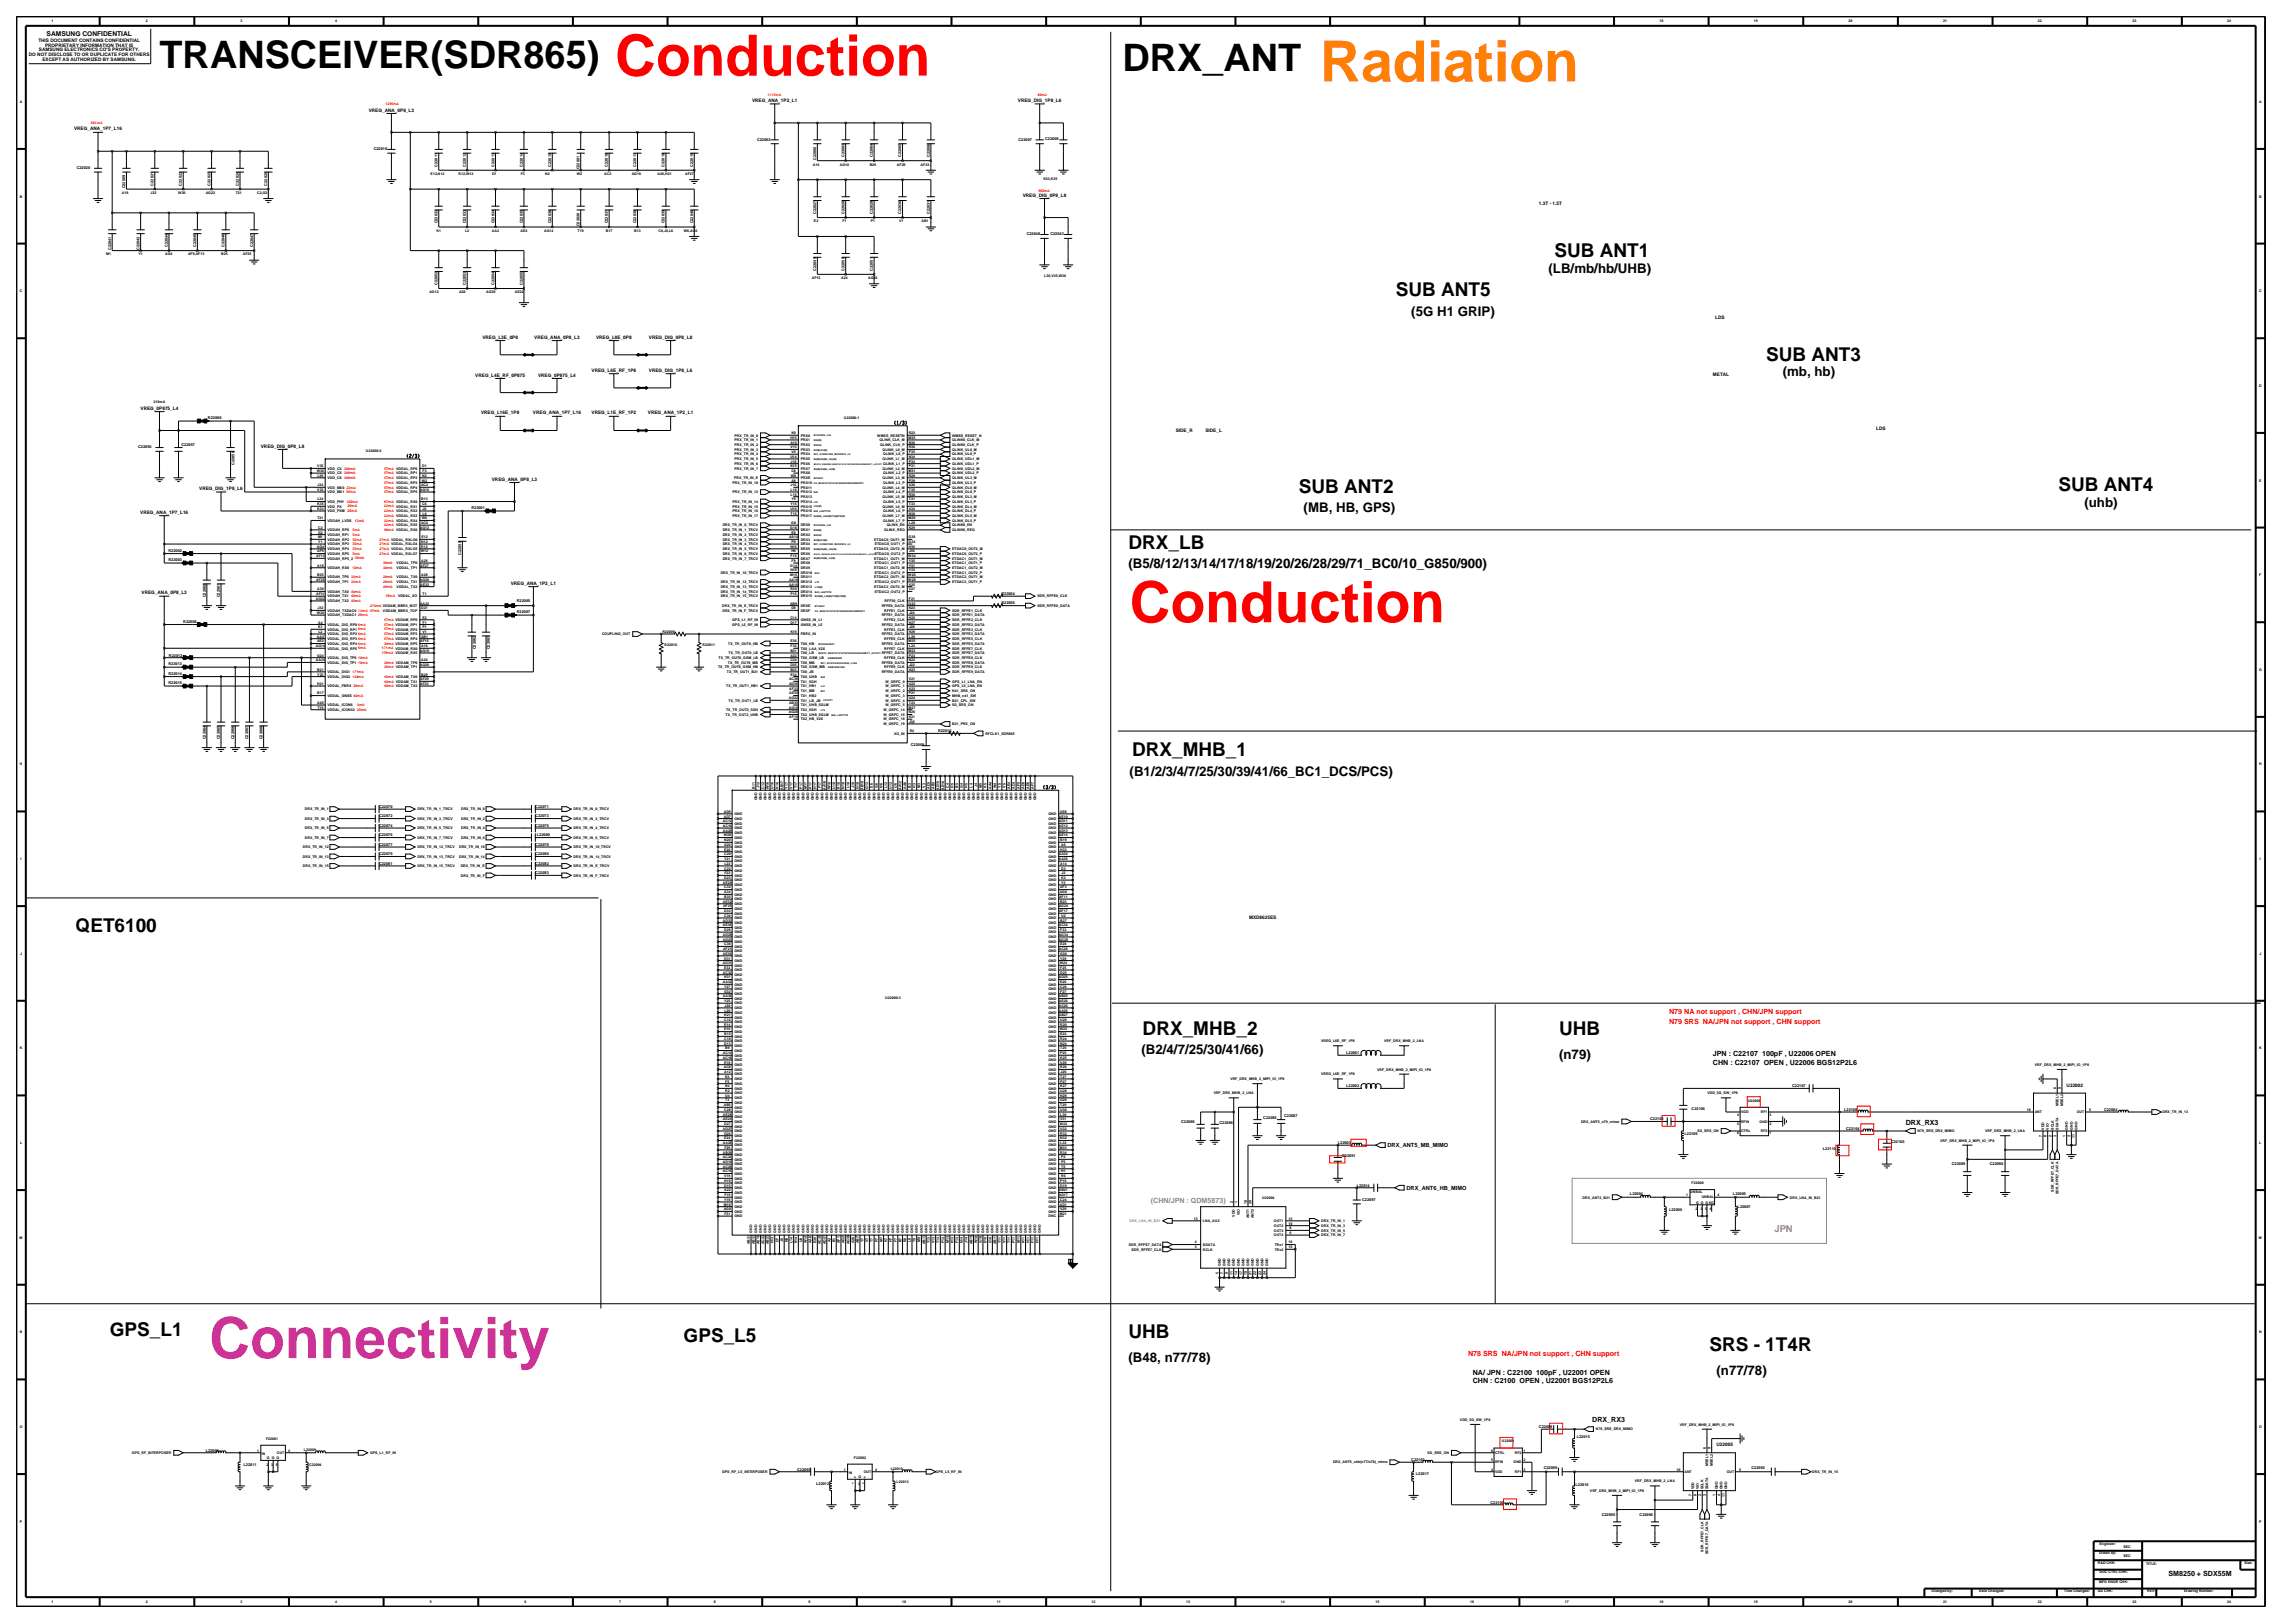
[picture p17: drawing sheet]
<svg xmlns="http://www.w3.org/2000/svg" width="420mm" height="297mm" viewBox="0 0 420 297" stroke-linecap="round" stroke-linejoin="round" font-family="sans-serif">
<defs><g id="words">
<g font-size="10.4" fill="#f00">
<text x="112.6" y="13.8">Conduction</text>
<text x="206.7" y="113.9">Conduction</text>
</g>
<text font-size="10.4" fill="#ff7f00" x="241.6" y="14.9">Radiation</text>
<text font-size="10.4" fill="#cc3299" x="38.3" y="248.5">Connectivity</text>
<g font-size="6.9">
<text x="29.2" y="12.5">TRANSCEIVER(SDR865)</text>
<text x="205.4" y="13">DRX_ANT</text>
</g>
<g font-size="3.5">
<text x="284.5" y="47">SUB ANT1</text>
<text x="255.4" y="54.1">SUB ANT5</text>
<text x="323.2" y="66">SUB ANT3</text>
<text x="376.7" y="89.8">SUB ANT4</text>
<text x="237.7" y="90.3">SUB ANT2</text>
<text x="206.5" y="100.4">DRX_LB</text>
<text x="207.2" y="138.3">DRX_MHB_1</text>
<text x="13.8" y="170.6">QET6100</text>
<text x="209.1" y="189.4">DRX_MHB_2</text>
<text x="285.3" y="189.4">UHB</text>
<text x="20.1" y="244.4">GPS_L1</text>
<text x="125.1" y="245.5">GPS_L5</text>
<text x="206.5" y="244.8">UHB</text>
<text x="312.8" y="247.2">SRS - 1T4R</text>
</g>
<g font-size="2.4">
<text x="283.4" y="50">(LB/mb/hb/UHB)</text>
<text x="258.3" y="57.8">(5G H1 GRIP)</text>
<text x="326.2" y="68.8">(mb, hb)</text>
<text x="238.6" y="93.7">(MB, HB, GPS)</text>
<text x="381.5" y="92.9">(uhb)</text>
<text x="206.5" y="103.9">(B5/8/12/13/14/17/18/19/20/26/28/29/71_BC0/10_G850/900)</text>
<text x="206.7" y="142">(B1/2/3/4/7/25/30/39/41/66_BC1_DCS/PCS)</text>
<text x="208.9" y="192.9">(B2/4/7/25/30/41/66)</text>
<text x="285.3" y="193.7">(n79)</text>
<text x="206.5" y="249.2">(B48, n77/78)</text>
<text x="314.1" y="251.5">(n77/78)</text>
</g>
<text font-size="1.7" fill="#9f5f9f" x="324.7" y="225.4">JPN</text>
<g font-size="1.3" fill="#f00">
<text x="305.5" y="185.5">N79 NA not support , CHN/JPN support</text>
<text x="305.5" y="187.5">N79 SRS NA/JPN not support , CHN support</text>
<text x="268.7" y="248.1">N78 SRS NA/JPN not support , CHN support</text>
</g>
<g font-size="1.3">
<text x="313.5" y="193.3">JPN : C22107 100pF , U22006 OPEN</text>
<text x="313.5" y="194.8">CHN : C22107 OPEN , U22006 BGS12P2L6</text>
<text x="348.8" y="205.9">DRX_RX3</text>
<text x="269.5" y="251.5">NA/ JPN : C22100 100pF , U22001 OPEN</text>
<text x="269.5" y="253.1">CHN : C2100 OPEN , U22001 BGS12P2L6</text>
<text x="291.4" y="260.2">DRX_RX3</text>
<text x="396.8" y="288.4">SM8250 + SDX55M</text>
</g>
<text font-size="1.3" fill="#5f9f9f" x="210.6" y="220.2">(CHN/JPN : QDM5873)</text>
<text font-size="1.2" x="8.5" y="6.6">SAMSUNG CONFIDENTIAL</text>
<g font-size="1">
<text x="253.9" y="209.9">DRX_ANT5_MB_MIMO</text>
<text x="257.4" y="217.7">DRX_ANT6_HB_MIMO</text>
</g>
<g font-size=".9">
<text x="5.3" y="10.2">DO NOT DISCLOSE TO OR DUPLICATE FOR OTHERS</text>
<text x="7" y="7.6">THIS DOCUMENT CONTAINS CONFIDENTIAL</text>
<text x="7.1" y="9.4">SAMSUNG ELECTRONICS CO'S PROPERTY.</text>
<text x="7.8" y="11.1">EXCEPT AS AUTHORIZED BY SAMSUNG.</text>
<text x="8.2" y="8.5">PROPRIETARY INFORMATION THAT IS</text>
<text x="13.5" y="23.9">VREG_ANA_1P7_L16</text>
<text x="67.5" y="20.4">VREG_ANA_0P8_L3</text>
<text x="137.6" y="18.7">VREG_ANA_1P2_L1</text>
<text x="186.3" y="18.7">VREG_DIG_1P8_L6</text>
<text x="187.2" y="36">VREG_DIG_0P8_L8</text>
<text x="281.6" y="37.4">1.3T - 1.5T</text>
<text x="313.9" y="58.4">LDS</text>
<text x="88.3" y="62">VREG_L3E_0P8</text>
<text x="97.8" y="62">VREG_ANA_0P8_L3</text>
<text x="109.1" y="62">VREG_L8E_0P8</text>
<text x="118.7" y="62">VREG_DIG_0P8_L8</text>
<text x="87" y="68.9">VREG_L4E_RF_0P875</text>
<text x="98.5" y="68.9">VREG_0P875_L4</text>
<text x="108.3" y="68">VREG_L6E_RF_1P8</text>
<text x="118.7" y="68">VREG_DIG_1P8_L6</text>
<text x="313.5" y="68.8">METAL</text>
<text x="25.7" y="75">VREG_0P875_L4</text>
<text x="88" y="75.8">VREG_L16E_1P8</text>
<text x="97.5" y="75.8">VREG_ANA_1P7_L16</text>
<text x="108.3" y="75.8">VREG_L1E_RF_1P2</text>
<text x="118.6" y="75.8">VREG_ANA_1P2_L1</text>
<text x="47.7" y="81.9">VREG_DIG_0P8_L8</text>
<text x="215.2" y="79">SIDE_R</text>
<text x="220.6" y="79">SIDE_L</text>
<text x="343.4" y="78.8">LDS</text>
<text x="36.5" y="89.7">VREG_DIG_1P8_L6</text>
<text x="90" y="88">VREG_ANA_0P8_L3</text>
<text x="25.7" y="94">VREG_ANA_1P7_L16</text>
<text x="93.5" y="107">VREG_ANA_1P2_L1</text>
<text x="25.9" y="108.8">VREG_ANA_0P8_L3</text>
<text x="228.6" y="168.2">MXD8625ES</text>
<text x="378.2" y="198.8">U22002</text>
<text x="314.1" y="264.6">U22005</text>
</g>
<g font-size=".7">
<text x="9.4" y="4.1">1</text>
<text x="26.7" y="4.1">2</text>
<text x="44" y="4.1">3</text>
<text x="61.4" y="4.1">4</text>
<text x="303.7" y="4.1">18</text>
<text x="321" y="4.1">19</text>
<text x="338.3" y="4.1">20</text>
<text x="355.6" y="4.1">21</text>
<text x="372.9" y="4.1">22</text>
<text x="390.3" y="4.1">23</text>
<text x="407.6" y="4.1">24</text>
<text x="3.6" y="18.8">A</text>
<text x="413.4" y="18.8">A</text>
<text x="68.4" y="27.5">C22010</text>
<text x="138.5" y="25.7">C22002</text>
<text x="149.4" y="29.3" transform="rotate(-90 149.4 29.3)">C22000</text>
<text x="154.6" y="28.8" transform="rotate(-90 154.6 28.8)">C22003</text>
<text x="159.8" y="28.8" transform="rotate(-90 159.8 28.8)">C22004</text>
<text x="164.9" y="28.8" transform="rotate(-90 164.9 28.8)">C22005</text>
<text x="170.1" y="28.8" transform="rotate(-90 170.1 28.8)">C22006</text>
<text x="186.4" y="25.7">C22007</text>
<text x="191.3" y="25.6">C22008</text>
<text x="14" y="30.9">C22020</text>
<text x="22.3" y="35.5">A18</text>
<text x="22.9" y="34.5" transform="rotate(-90 22.9 34.5)">C22009</text>
<text x="27.6" y="35.5">J32</text>
<text x="28.1" y="34" transform="rotate(-90 28.1 34)">C22021</text>
<text x="32.6" y="35.5">W30</text>
<text x="33.3" y="34" transform="rotate(-90 33.3 34)">C22022</text>
<text x="37.7" y="35.5">AG22</text>
<text x="38.5" y="34" transform="rotate(-90 38.5 34)">C22023</text>
<text x="43.1" y="35.5">T21</text>
<text x="43.7" y="34" transform="rotate(-90 43.7 34)">C22024</text>
<text x="47.1" y="35.5">C2,G2</text>
<text x="48.9" y="34" transform="rotate(-90 48.9 34)">C22025</text>
<text x="78.8" y="32">E12,N12</text>
<text x="80.1" y="30.5" transform="rotate(-90 80.1 30.5)">C22011</text>
<text x="83.9" y="32">R12,W12</text>
<text x="85.3" y="30.5" transform="rotate(-90 85.3 30.5)">C22012</text>
<text x="90.1" y="32">D1</text>
<text x="90.5" y="30.5" transform="rotate(-90 90.5 30.5)">C22013</text>
<text x="95.3" y="32">F3</text>
<text x="95.7" y="30.5" transform="rotate(-90 95.7 30.5)">C22014</text>
<text x="99.8" y="32">N2</text>
<text x="100.9" y="30.5" transform="rotate(-90 100.9 30.5)">C22015</text>
<text x="105.6" y="32">W2</text>
<text x="106.1" y="31" transform="rotate(-90 106.1 31)">C22001</text>
<text x="110.6" y="32">AC2</text>
<text x="111.2" y="30.5" transform="rotate(-90 111.2 30.5)">C22016</text>
<text x="115.6" y="32">AG16</text>
<text x="116.5" y="30.5" transform="rotate(-90 116.5 30.5)">C22017</text>
<text x="120.4" y="32">A26,H21</text>
<text x="121.6" y="30.5" transform="rotate(-90 121.6 30.5)">C22018</text>
<text x="125.4" y="32">AF27</text>
<text x="126.8" y="30.5" transform="rotate(-90 126.8 30.5)">C22019</text>
<text x="148.8" y="30.3">A16</text>
<text x="153.7" y="30.3">AG10</text>
<text x="159.2" y="30.3">B29</text>
<text x="164.1" y="30.3">AF29</text>
<text x="168.5" y="30.3">AF23</text>
<text x="190.9" y="32.9">K33,K35</text>
<text x="3.6" y="36.1">B</text>
<text x="80.1" y="40.9" transform="rotate(-90 80.1 40.9)">C22032</text>
<text x="85.3" y="40.9" transform="rotate(-90 85.3 40.9)">C22033</text>
<text x="90.5" y="40.9" transform="rotate(-90 90.5 40.9)">C22034</text>
<text x="95.7" y="40.9" transform="rotate(-90 95.7 40.9)">C22035</text>
<text x="100.9" y="40.9" transform="rotate(-90 100.9 40.9)">C22036</text>
<text x="106.1" y="41.4" transform="rotate(-90 106.1 41.4)">C22026</text>
<text x="111.2" y="40.9" transform="rotate(-90 111.2 40.9)">C22037</text>
<text x="116.5" y="40.9" transform="rotate(-90 116.5 40.9)">C22038</text>
<text x="121.6" y="40.9" transform="rotate(-90 121.6 40.9)">C22039</text>
<text x="126.8" y="40.9" transform="rotate(-90 126.8 40.9)">C22040</text>
<text x="149" y="40.7">E2</text>
<text x="149.4" y="39.2" transform="rotate(-90 149.4 39.2)">C22027</text>
<text x="154.2" y="40.7">F1</text>
<text x="154.6" y="39.2" transform="rotate(-90 154.6 39.2)">C22028</text>
<text x="159.4" y="40.7">P1</text>
<text x="159.8" y="39.2" transform="rotate(-90 159.8 39.2)">C22029</text>
<text x="164.5" y="40.7">V1</text>
<text x="164.9" y="39.2" transform="rotate(-90 164.9 39.2)">C22030</text>
<text x="168.6" y="40.7">AB1</text>
<text x="170.1" y="39.2" transform="rotate(-90 170.1 39.2)">C22031</text>
<text x="413.4" y="36.1">B</text>
<text x="19.4" y="46.7">M1</text>
<text x="20.3" y="45.7" transform="rotate(-90 20.3 45.7)">C22041</text>
<text x="25.3" y="46.7">Y1</text>
<text x="25.5" y="45.7" transform="rotate(-90 25.5 45.7)">C22042</text>
<text x="30.3" y="46.7">AG4</text>
<text x="30.7" y="45.2" transform="rotate(-90 30.7 45.2)">C22044</text>
<text x="34.4" y="46.7">AF9,AF13</text>
<text x="35.9" y="45.2" transform="rotate(-90 35.9 45.2)">C22045</text>
<text x="40.5" y="46.7">B25</text>
<text x="41.1" y="45.2" transform="rotate(-90 41.1 45.2)">C22046</text>
<text x="44.4" y="46.7">AF25</text>
<text x="46.3" y="45.2" transform="rotate(-90 46.3 45.2)">C22047</text>
<text x="79.9" y="42.4">K1</text>
<text x="85.1" y="42.4">L2</text>
<text x="90" y="42.4">AA2</text>
<text x="95.3" y="42.4">AE2</text>
<text x="99.6" y="42.4">AG14</text>
<text x="105.7" y="42.4">T19</text>
<text x="110.9" y="42.4">B17</text>
<text x="116.1" y="42.4">B13</text>
<text x="120.5" y="42.4">C6,J6,L6</text>
<text x="125.2" y="42.4">W6,AC6</text>
<text x="187.9" y="43.1">C22048</text>
<text x="192.2" y="42.9">C22043</text>
<text x="3.6" y="53.5">C</text>
<text x="78.6" y="53.7">AG12</text>
<text x="80.1" y="52.1" transform="rotate(-90 80.1 52.1)">C22052</text>
<text x="84" y="53.7">A28</text>
<text x="85.3" y="52.1" transform="rotate(-90 85.3 52.1)">C22053</text>
<text x="89" y="53.7">AG30</text>
<text x="90.5" y="52.1" transform="rotate(-90 90.5 52.1)">C22054</text>
<text x="94.2" y="53.7">AE22</text>
<text x="95.7" y="52.1" transform="rotate(-90 95.7 52.1)">C22055</text>
<text x="148.6" y="51.1">AF15</text>
<text x="149.4" y="49.5" transform="rotate(-90 149.4 49.5)">C22049</text>
<text x="154" y="51.1">A24</text>
<text x="154.6" y="49.5" transform="rotate(-90 154.6 49.5)">C22050</text>
<text x="158.9" y="51.1">AG26</text>
<text x="159.8" y="49.5" transform="rotate(-90 159.8 49.5)">C22051</text>
<text x="191.1" y="50.6">L36,V35,W36</text>
<text x="413.4" y="53.5">C</text>
<text x="413.4" y="70.8">D</text>
<text x="28.1" y="73.8">219mA</text>
<text x="38.1" y="76.7">R22000</text>
<text x="154.4" y="76.6">U22000-1</text>
<text x="163.7" y="77.7">(1/3)</text>
<text x="25.3" y="82">C22056</text>
<text x="33.2" y="81.7">C22057</text>
<text x="67" y="82.7">U22000-2</text>
<text x="74.5" y="83.7">(2/3)</text>
<text x="134.4" y="80.7">PRX_TR_IN_1</text>
<text x="134.4" y="79.9">PRX_TR_IN_0</text>
<text x="134.4" y="82.5">PRX_TR_IN_3</text>
<text x="134.4" y="83.3">PRX_TR_IN_4</text>
<text x="134.4" y="81.6">PRX_TR_IN_2</text>
<text x="144.6" y="83.8">U14</text>
<text x="144.6" y="80.3">H15</text>
<text x="144.6" y="81.2">A10</text>
<text x="144.7" y="82">V15</text>
<text x="144.8" y="79.5">K9</text>
<text x="144.8" y="82.9">V9</text>
<text x="146.5" y="83.3">PRX4</text>
<text x="146.5" y="82.5">PRX3</text>
<text x="146.5" y="79.9">PRX0</text>
<text x="146.5" y="80.7">PRX1</text>
<text x="146.5" y="81.6">PRX2</text>
<text x="160.6" y="79.9">WMSS_RESETN</text>
<text x="161" y="80.7">QLINK_CLK_M</text>
<text x="161.1" y="81.6">QLINK_CLK_P</text>
<text x="161.5" y="82.5">QLINK_L0_M</text>
<text x="161.6" y="83.3">QLINK_L0_P</text>
<text x="166.3" y="80.3">M35</text>
<text x="166.3" y="82">R36</text>
<text x="166.3" y="79.5">R22</text>
<text x="166.3" y="83.8">N34</text>
<text x="166.3" y="81.2">N36</text>
<text x="166.3" y="82.9">P35</text>
<text x="174.3" y="82.5">QLINK_UL0_M</text>
<text x="174.3" y="81.6">QLINK0_CLK_P</text>
<text x="174.3" y="83.3">QLINK_UL0_P</text>
<text x="174.3" y="79.9">WMSS_RESET_N</text>
<text x="174.3" y="80.7">QLINK0_CLK_M</text>
<text x="42.9" y="85.1" transform="rotate(-90 42.9 85.1)">C22058</text>
<text x="58" y="86.4">W36</text>
<text x="58.1" y="89.8">V33</text>
<text x="58.1" y="85.5">V35</text>
<text x="58.1" y="87.2">L36</text>
<text x="58.1" y="89">J34</text>
<text x="59.9" y="86.8">VDD_CX 300mA</text>
<text x="59.9" y="85.9">VDD_CX 300mA</text>
<text x="59.9" y="87.7">VDD_CX 300mA</text>
<text x="59.9" y="89.4">VDD_MX0</text>
<text x="76.8" y="89.8">AG16</text>
<text x="77" y="89">AC2</text>
<text x="77.2" y="88.1">W2</text>
<text x="77.3" y="87.2">N2</text>
<text x="77.3" y="85.5">D1</text>
<text x="77.3" y="86.4">F3</text>
<text x="134.1" y="88.5">PRX_TR_IN_10</text>
<text x="134.4" y="87.7">PRX_TR_IN_E</text>
<text x="134.4" y="84.2">PRX_TR_IN_5</text>
<text x="134.4" y="85.1">PRX_TR_IN_6</text>
<text x="134.4" y="85.9">PRX_TR_IN_7</text>
<text x="144.6" y="85.5">K15</text>
<text x="144.7" y="89.8">L10</text>
<text x="144.7" y="84.6">J10</text>
<text x="144.7" y="89">J16</text>
<text x="144.7" y="87.2">W8</text>
<text x="144.8" y="86.4">C8</text>
<text x="144.8" y="88.1">A8</text>
<text x="146.5" y="87.7">PRXE</text>
<text x="146.5" y="84.2">PRX5</text>
<text x="146.5" y="85.9">PRX7</text>
<text x="146.5" y="85.1">PRX6</text>
<text x="146.5" y="89.4">PRX11</text>
<text x="146.5" y="86.8">PRX8</text>
<text x="146.5" y="88.5">PRX10</text>
<text x="161.5" y="89.4">QLINK_L4_M</text>
<text x="161.5" y="87.7">QLINK_L3_M</text>
<text x="161.5" y="85.9">QLINK_L2_M</text>
<text x="161.5" y="84.2">QLINK_L1_M</text>
<text x="161.6" y="88.5">QLINK_L3_P</text>
<text x="161.6" y="85.1">QLINK_L1_P</text>
<text x="161.6" y="86.8">QLINK_L2_P</text>
<text x="166.3" y="86.4">M31</text>
<text x="166.3" y="89">U36</text>
<text x="166.3" y="87.2">R28</text>
<text x="166.3" y="88.1">P29</text>
<text x="166.3" y="85.5">P31</text>
<text x="166.3" y="84.6">P33</text>
<text x="166.3" y="89.8">T35</text>
<text x="174.3" y="89.4">QLINK_DL0_M</text>
<text x="174.3" y="84.2">QLINK_UDL1_M</text>
<text x="174.3" y="88.5">QLINK_UL3_P</text>
<text x="174.3" y="85.9">QLINK_UDL2_M</text>
<text x="174.3" y="85.1">QLINK_UDL1_P</text>
<text x="174.3" y="87.7">QLINK_UL3_M</text>
<text x="174.3" y="86.8">QLINK_UDL2_P</text>
<text x="413.4" y="88.1">E</text>
<text x="58.1" y="92.4">K35</text>
<text x="58.1" y="93.3">K33</text>
<text x="58.1" y="95">T21</text>
<text x="58.1" y="91.6">L34</text>
<text x="59.9" y="95.5">VDDAH_LVDS</text>
<text x="59.9" y="90.3">VDD_MX1</text>
<text x="59.9" y="92.9">VDD_PX</text>
<text x="59.9" y="92">VDD_PHY 100mA</text>
<text x="59.9" y="93.7">VDD_PXM</text>
<text x="77" y="95.9">AC6</text>
<text x="77.1" y="91.6">B13</text>
<text x="77.2" y="95">W6</text>
<text x="77.3" y="92.4">C6</text>
<text x="77.3" y="94.2">L6</text>
<text x="77.3" y="93.3">J6</text>
<text x="86.3" y="93.1">R22001</text>
<text x="134.1" y="90.3">PRX_TR_IN_12</text>
<text x="134.1" y="92">PRX_TR_IN_14</text>
<text x="134.1" y="92.9">PRX_TR_IN_15</text>
<text x="134.1" y="94.6">PRX_TR_IN_17</text>
<text x="134.1" y="93.7">PRX_TR_IN_16</text>
<text x="144.6" y="93.3">U10</text>
<text x="144.7" y="92.4">Y15</text>
<text x="144.7" y="94.2">T15</text>
<text x="144.7" y="90.7">L16</text>
<text x="144.8" y="95.9">G8</text>
<text x="144.8" y="91.6">Y9</text>
<text x="146.5" y="92.9">PRX15</text>
<text x="146.5" y="92">PRX14</text>
<text x="146.5" y="93.7">PRX16</text>
<text x="146.5" y="94.6">PRX17</text>
<text x="146.5" y="90.3">PRX12</text>
<text x="146.5" y="91.1">PRX13</text>
<text x="161.5" y="91.1">QLINK_L5_M</text>
<text x="161.5" y="92.9">QLINK_L6_M</text>
<text x="161.5" y="94.6">QLINK_L7_M</text>
<text x="161.6" y="90.3">QLINK_L4_P</text>
<text x="161.6" y="93.7">QLINK_L6_P</text>
<text x="161.6" y="92">QLINK_L5_P</text>
<text x="161.6" y="95.5">QLINK_L7_P</text>
<text x="166.3" y="95">M29</text>
<text x="166.3" y="93.3">U34</text>
<text x="166.3" y="90.7">R30</text>
<text x="166.3" y="94.2">N30</text>
<text x="166.3" y="91.6">T31</text>
<text x="166.3" y="92.4">T33</text>
<text x="166.3" y="95.9">L28</text>
<text x="174.3" y="91.1">QLINK_DL3_M</text>
<text x="174.3" y="92">QLINK_DL3_P</text>
<text x="174.3" y="92.9">QLINK_DL4_M</text>
<text x="174.3" y="90.3">QLINK_DL0_P</text>
<text x="174.3" y="93.7">QLINK_DL4_P</text>
<text x="174.3" y="94.6">QLINK_DL5_M</text>
<text x="174.3" y="95.5">QLINK_DL5_P</text>
<text x="30.8" y="100.9">R22002</text>
<text x="57.9" y="102">AF13</text>
<text x="58" y="100.2">AG4</text>
<text x="58" y="101.1">AF9</text>
<text x="58.2" y="98.5">M1</text>
<text x="58.2" y="97.6">G2</text>
<text x="58.2" y="96.8">C2</text>
<text x="58.3" y="99.4">Y1</text>
<text x="59.9" y="99.8">VDDAH_RP3</text>
<text x="59.9" y="98.9">VDDAH_RP2</text>
<text x="59.9" y="98.1">VDDAH_RP1</text>
<text x="59.9" y="97.2">VDDAH_RP0</text>
<text x="59.9" y="100.7">VDDAH_RP4</text>
<text x="59.9" y="101.5">VDDAH_RP5</text>
<text x="76.8" y="96.8">AG12</text>
<text x="77" y="101.1">W12</text>
<text x="77.1" y="100.2">R12</text>
<text x="77.1" y="99.4">N12</text>
<text x="77.1" y="98.5">E12</text>
<text x="84.4" y="101.5" transform="rotate(-90 84.4 101.5)">C22059</text>
<text x="132.3" y="96.3">DRX_TR_IN_0_TRCV</text>
<text x="132.3" y="100.7">DRX_TR_IN_5_TRCV</text>
<text x="132.3" y="98.9">DRX_TR_IN_3_TRCV</text>
<text x="132.3" y="97.2">DRX_TR_IN_1_TRCV</text>
<text x="132.3" y="101.5">DRX_TR_IN_6_TRCV</text>
<text x="132.3" y="99.8">DRX_TR_IN_4_TRCV</text>
<text x="132.3" y="98.1">DRX_TR_IN_2_TRCV</text>
<text x="144.4" y="98.5">AA14</text>
<text x="144.6" y="96.8">G16</text>
<text x="144.6" y="100.2">N16</text>
<text x="144.7" y="102">F15</text>
<text x="144.8" y="101.1">H9</text>
<text x="144.8" y="99.4">P9</text>
<text x="144.8" y="97.6">E8</text>
<text x="146.5" y="99.8">DRX4</text>
<text x="146.5" y="100.7">DRX5</text>
<text x="146.5" y="101.5">DRX6</text>
<text x="146.5" y="97.2">DRX1</text>
<text x="146.5" y="96.3">DRX0</text>
<text x="146.5" y="98.1">DRX2</text>
<text x="146.5" y="98.9">DRX3</text>
<text x="160" y="100.7">ETDAC0_OUT2_M</text>
<text x="160" y="98.9">ETDAC0_OUT1_M</text>
<text x="160.1" y="101.5">ETDAC0_OUT2_P</text>
<text x="160.1" y="99.8">ETDAC0_OUT1_P</text>
<text x="161.8" y="97.2">QLINK_REQ</text>
<text x="162.3" y="96.3">QLINK_EN</text>
<text x="166.2" y="102">W34</text>
<text x="166.3" y="99.4">G34</text>
<text x="166.3" y="98.5">G36</text>
<text x="166.3" y="96.8">K29</text>
<text x="166.3" y="100.2">H35</text>
<text x="166.4" y="101.1">J36</text>
<text x="174.3" y="101.5">ETDAC0_OUT2_P</text>
<text x="174.3" y="97.2">QLINK0_REQ</text>
<text x="174.3" y="96.3">QLINK0_EN</text>
<text x="174.3" y="100.7">ETDAC0_OUT2_M</text>
<text x="30.8" y="102.7">R22003</text>
<text x="57.9" y="106.3">AF25</text>
<text x="58.1" y="105.4">B25</text>
<text x="58.1" y="103.7">A18</text>
<text x="59.9" y="105.9">VDDAH_TP0</text>
<text x="59.9" y="102.4">VDDAH_RP5_2</text>
<text x="59.9" y="106.7">VDDAH_TP1</text>
<text x="59.9" y="104.1">VDDAH_RX0</text>
<text x="72.6" y="106.7">VDDAL_TX1</text>
<text x="72.6" y="107.6">VDDAL_TX2</text>
<text x="72.6" y="104.1">VDDAL_TP1</text>
<text x="72.6" y="105.9">VDDAL_TX0</text>
<text x="72.6" y="103.3">VDDAL_TP0</text>
<text x="76.8" y="106.3">AG30</text>
<text x="76.9" y="107.2">AE22</text>
<text x="76.9" y="103.7">AF27</text>
<text x="77.1" y="105.4">A28</text>
<text x="77.1" y="102.8">A26</text>
<text x="131.9" y="106.7">DRX_TR_IN_12_TRCV</text>
<text x="131.9" y="107.6">DRX_TR_IN_13_TRCV</text>
<text x="131.9" y="105">DRX_TR_IN_10_TRCV</text>
<text x="132.3" y="102.4">DRX_TR_IN_7_TRCV</text>
<text x="144.4" y="106.3">AA10</text>
<text x="144.4" y="107.2">AA16</text>
<text x="144.6" y="105.4">M15</text>
<text x="144.6" y="103.7">G14</text>
<text x="144.6" y="104.6">N10</text>
<text x="144.9" y="102.8">F9</text>
<text x="146.5" y="105.9">DRX11</text>
<text x="146.5" y="105">DRX10</text>
<text x="146.5" y="103.3">DRX8</text>
<text x="146.5" y="104.1">DRX9</text>
<text x="146.5" y="102.4">DRX7</text>
<text x="146.5" y="106.7">DRX12</text>
<text x="146.5" y="107.6">DRX13</text>
<text x="160" y="104.1">ETDAC1_OUT2_M</text>
<text x="160" y="107.6">ETDAC2_OUT2_M</text>
<text x="160" y="105.9">ETDAC2_OUT1_M</text>
<text x="160" y="102.4">ETDAC1_OUT1_M</text>
<text x="160.1" y="105">ETDAC1_OUT2_P</text>
<text x="160.1" y="103.3">ETDAC1_OUT1_P</text>
<text x="160.1" y="106.7">ETDAC2_OUT1_P</text>
<text x="166.2" y="105.4">W26</text>
<text x="166.2" y="106.3">W28</text>
<text x="166.3" y="103.7">Y31</text>
<text x="166.3" y="104.6">Y33</text>
<text x="166.3" y="102.8">Y35</text>
<text x="166.3" y="107.2">V25</text>
<text x="174.3" y="105.9">ETDAC2_OUT1_M</text>
<text x="174.3" y="106.7">ETDAC2_OUT1_P</text>
<text x="174.3" y="102.4">ETDAC1_OUT1_M</text>
<text x="174.3" y="104.1">ETDAC1_OUT2_M</text>
<text x="174.3" y="105">ETDAC1_OUT2_P</text>
<text x="174.3" y="103.3">ETDAC1_OUT1_P</text>
<text x="413.5" y="105.4">F</text>
<text x="37.6" y="109.3" transform="rotate(-90 37.6 109.3)">C22060</text>
<text x="40.2" y="109.3" transform="rotate(-90 40.2 109.3)">C22061</text>
<text x="57.8" y="109.8">AG22</text>
<text x="57.9" y="108.9">AF31</text>
<text x="58" y="112.3">W30</text>
<text x="58.1" y="108">A30</text>
<text x="58.1" y="111.5">J32</text>
<text x="59.9" y="112.8">VDDAH_TXDAC1</text>
<text x="59.9" y="111.9">VDDAH_TXDAC0</text>
<text x="59.9" y="109.3">VDDAH_TX1</text>
<text x="59.9" y="110.2">VDDAH_TX2</text>
<text x="59.9" y="108.4">VDDAH_TX0</text>
<text x="70.1" y="111.9">VDDAM_BBRX_TOP</text>
<text x="72.8" y="109.3">VDDAL_XO</text>
<text x="76.9" y="110.6">AA22</text>
<text x="77.1" y="111.5">D21</text>
<text x="77.3" y="113.2">E2</text>
<text x="77.3" y="108.9">T1</text>
<text x="94.6" y="110.2">R22005</text>
<text x="94.6" y="112.2">R22007</text>
<text x="131.9" y="108.4">DRX_TR_IN_14_TRCV</text>
<text x="131.9" y="109.3">DRX_TR_IN_15_TRCV</text>
<text x="132.2" y="111.1">DRX_TR_IN_E_TRCV</text>
<text x="132.2" y="111.9">DRX_TR_IN_F_TRCV</text>
<text x="134" y="113.7">GPS_L1_RF_IN</text>
<text x="144.6" y="110.6">AB9</text>
<text x="144.6" y="108">R10</text>
<text x="144.6" y="113.2">C14</text>
<text x="144.7" y="108.9">P15</text>
<text x="144.8" y="111.5">D9</text>
<text x="146.5" y="108.4">DRX14</text>
<text x="146.5" y="109.3">DRX15</text>
<text x="146.5" y="111.9">DRXF</text>
<text x="146.5" y="113.7">GNSS_IN_L1</text>
<text x="146.5" y="111.1">DRXE</text>
<text x="160.1" y="108.4">ETDAC2_OUT2_P</text>
<text x="161.4" y="112.8">RFFE1_DATA</text>
<text x="161.4" y="111.1">RFFE0_DATA</text>
<text x="161.8" y="111.9">RFFE1_CLK</text>
<text x="161.8" y="113.7">RFFE2_CLK</text>
<text x="161.9" y="110.2">RFF30_CLK</text>
<text x="166.3" y="110.6">G22</text>
<text x="166.3" y="111.5">K23</text>
<text x="166.3" y="113.2">H25</text>
<text x="166.3" y="108">V27</text>
<text x="166.3" y="109.8">F21</text>
<text x="166.4" y="112.3">J24</text>
<text x="174.3" y="112.8">SDR_RFFE1_DATA</text>
<text x="174.3" y="111.9">SDR_RFFE1_CLK</text>
<text x="174.3" y="113.7">SDR_RFFE2_CLK</text>
<text x="183.3" y="108.9">R22004</text>
<text x="183.3" y="110.6">R22006</text>
<text x="189.8" y="109.3">SDR_RFFE0_CLK</text>
<text x="189.8" y="111.1">SDR_RFFE0_DATA</text>
<text x="33.5" y="114.1">R22008</text>
<text x="57.8" y="118.4">AG14</text>
<text x="58" y="116.7">AA2</text>
<text x="58" y="117.6">AE2</text>
<text x="58.2" y="115">K1</text>
<text x="58.2" y="114.1">A4</text>
<text x="58.3" y="115.8">L2</text>
<text x="59.9" y="116.2">VDDAL_DIG_RP2</text>
<text x="59.9" y="115.4">VDDAL_DIG_RP1</text>
<text x="59.9" y="118.9">VDDAL_DIG_RP5</text>
<text x="59.9" y="118">VDDAL_DIG_RP4</text>
<text x="59.9" y="114.5">VDDAL_DIG_RP0</text>
<text x="59.9" y="117.1">VDDAL_DIG_RP3</text>
<text x="76.8" y="119.3">AG10</text>
<text x="76.9" y="117.6">AF15</text>
<text x="77" y="116.7">AB1</text>
<text x="77.1" y="118.4">A16</text>
<text x="77.3" y="115">P1</text>
<text x="77.3" y="115.8">V1</text>
<text x="77.3" y="114.1">F1</text>
<text x="87.1" y="118.8" transform="rotate(-90 87.1 118.8)">C22062</text>
<text x="89.7" y="118.8" transform="rotate(-90 89.7 118.8)">C22063</text>
<text x="110.2" y="116.2">COUPLING_OUT</text>
<text x="121.2" y="115.8">R22009</text>
<text x="121.6" y="118.2">R22010</text>
<text x="128.6" y="118.2">R22011</text>
<text x="133.3" y="118">TX_TR_OUT0_HB</text>
<text x="133.3" y="119.7">TX_TR_OUT0_LB</text>
<text x="134" y="114.5">GPS_L5_RF_IN</text>
<text x="144.6" y="115.8">K19</text>
<text x="144.6" y="119.3">B31</text>
<text x="144.6" y="114.1">D17</text>
<text x="144.7" y="117.6">E36</text>
<text x="144.7" y="118.4">F35</text>
<text x="146.5" y="116.2">FBRX_IN</text>
<text x="146.5" y="118">TX0_HB</text>
<text x="146.5" y="118.9">TX0_LAA_V2X</text>
<text x="146.5" y="119.7">TX0_LB</text>
<text x="146.5" y="114.5">GNSS_IN_L5</text>
<text x="161.4" y="119.7">RFFE7_DATA</text>
<text x="161.4" y="118">RFFE5_DATA</text>
<text x="161.4" y="114.5">RFFE2_DATA</text>
<text x="161.4" y="116.2">RFFE3_DATA</text>
<text x="161.8" y="118.9">RFFE7_CLK</text>
<text x="161.8" y="117.1">RFFE5_CLK</text>
<text x="161.8" y="115.4">RFFE3_CLK</text>
<text x="166.3" y="119.3">M23</text>
<text x="166.3" y="117.6">M25</text>
<text x="166.3" y="114.1">H27</text>
<text x="166.3" y="115.8">H29</text>
<text x="166.3" y="118.4">L24</text>
<text x="166.3" y="116.7">L26</text>
<text x="166.4" y="115">J28</text>
<text x="174.3" y="115.4">SDR_RFFE3_CLK</text>
<text x="174.3" y="118.9">SDR_RFFE7_CLK</text>
<text x="174.3" y="117.1">SDR_RFFE5_CLK</text>
<text x="174.3" y="119.7">SDR_RFFE7_DATA</text>
<text x="174.3" y="118">SDR_RFFE5_DATA</text>
<text x="174.3" y="114.5">SDR_RFFE2_DATA</text>
<text x="174.3" y="116.2">SDR_RFFE3_DATA</text>
<text x="30.8" y="123.4">R22014</text>
<text x="30.8" y="125.2">R22015</text>
<text x="30.8" y="121.7">R22013</text>
<text x="30.9" y="120.1">R22012</text>
<text x="57.8" y="121">AA24</text>
<text x="58" y="120.1">G24</text>
<text x="58.1" y="125.3">H21</text>
<text x="58.1" y="122.8">B21</text>
<text x="58.1" y="123.6">Y23</text>
<text x="59.9" y="124">VDDAL_DIG2</text>
<text x="59.9" y="120.6">VDDAL_DIG_TP0</text>
<text x="59.9" y="125.8">VDDAL_FBRX 20mA</text>
<text x="59.9" y="123.2">VDDAL_DIG1</text>
<text x="59.9" y="121.4">VDDAL_DIG_TP1</text>
<text x="76.8" y="121.9">AG26</text>
<text x="76.9" y="124.5">AF29</text>
<text x="76.9" y="125.3">AF23</text>
<text x="77.1" y="123.6">B29</text>
<text x="77.1" y="121">A24</text>
<text x="131.4" y="122.3">TX_TR_OUT0_GSM_HB</text>
<text x="131.5" y="120.6">TX_TR_OUT0_GSM_LB</text>
<text x="132.9" y="125.8">TX_TR_OUT1_HB1</text>
<text x="133" y="123.2">TX_TR_OUT1_B21</text>
<text x="133.2" y="121.4">TX_TR_OUT0_MB</text>
<text x="144.4" y="124.5">AC36</text>
<text x="144.4" y="125.3">AD35</text>
<text x="144.6" y="121.9">D35</text>
<text x="144.6" y="122.8">B33</text>
<text x="144.6" y="121">C34</text>
<text x="144.6" y="120.1">A32</text>
<text x="144.7" y="123.6">E34</text>
<text x="146.5" y="122.3">TX0_GSM_MB</text>
<text x="146.5" y="124">TX0_UHB</text>
<text x="146.5" y="123.2">TX0_JB</text>
<text x="146.5" y="121.4">TX0_MB</text>
<text x="146.5" y="124.9">TX1_5GH</text>
<text x="146.5" y="125.8">TX1_HB1</text>
<text x="146.5" y="120.6">TX0_GSM_LB</text>
<text x="161.4" y="121.4">RFFE8_DATA</text>
<text x="161.4" y="123.2">RFFE9_DATA</text>
<text x="161.8" y="120.6">RFFE8_CLK</text>
<text x="161.8" y="122.3">RFFE9_CLK</text>
<text x="162" y="124.9">W_GRFC_0</text>
<text x="162" y="125.8">W_GRFC_1</text>
<text x="166.3" y="125.3">U22</text>
<text x="166.3" y="121">N22</text>
<text x="166.3" y="122.8">H23</text>
<text x="166.3" y="124.5">V21</text>
<text x="166.3" y="120.1">P23</text>
<text x="166.4" y="121.9">J22</text>
<text x="174.3" y="125.8">GPS_L5_LNA_EN</text>
<text x="174.3" y="124.9">GPS_L1_LNA_EN</text>
<text x="174.3" y="121.4">SDR_RFFE8_DATA</text>
<text x="174.3" y="120.6">SDR_RFFE8_CLK</text>
<text x="174.3" y="122.3">SDR_RFFE9_CLK</text>
<text x="174.3" y="123.2">SDR_RFFE9_DATA</text>
<text x="413.4" y="122.8">G</text>
<text x="58.1" y="127.1">B17</text>
<text x="58.1" y="128.8">A20</text>
<text x="58.1" y="129.7">T19</text>
<text x="59.9" y="130.1">VDDAL_ICON32</text>
<text x="59.9" y="127.5">VDDAL_GNSS 40mA</text>
<text x="59.9" y="129.2">VDDAL_ICON6</text>
<text x="132.8" y="131">TX_TR_OUT2_UHB</text>
<text x="132.9" y="130.1">TX_TR_OUT2_5GH</text>
<text x="133.3" y="128.4">TX_TR_OUT1_LB</text>
<text x="144.4" y="130.5">AG20</text>
<text x="144.4" y="127.9">AG32</text>
<text x="144.4" y="129.7">AG18</text>
<text x="144.4" y="128.8">AB35</text>
<text x="144.4" y="127.1">AE34</text>
<text x="144.4" y="131.4">AF19</text>
<text x="144.4" y="126.2">AF33</text>
<text x="146.5" y="131">TX2_UHB_5GLM</text>
<text x="146.5" y="128.4">TX1_LB_JB</text>
<text x="146.5" y="129.2">TX1_UHB_5GLM</text>
<text x="146.5" y="127.5">TX1_HB2</text>
<text x="146.5" y="131.8">TX2_HB_V2X</text>
<text x="146.5" y="126.6">TX1_MB</text>
<text x="146.5" y="130.1">TX2_5GH</text>
<text x="161.7" y="131">W_GRFC_15</text>
<text x="161.7" y="130.1">W_GRFC_14</text>
<text x="161.7" y="131.8">W_GRFC_18</text>
<text x="162" y="126.6">W_GRFC_2</text>
<text x="162" y="128.4">W_GRFC_4</text>
<text x="162" y="129.2">W_GRFC_5</text>
<text x="162" y="127.5">W_GRFC_3</text>
<text x="166.3" y="129.7">M27</text>
<text x="166.3" y="127.9">U24</text>
<text x="166.3" y="130.5">N26</text>
<text x="166.3" y="131.4">K31</text>
<text x="166.3" y="126.2">V23</text>
<text x="166.3" y="127.1">P21</text>
<text x="166.3" y="128.8">T23</text>
<text x="174.3" y="129.2">5G_SRS_ON</text>
<text x="174.3" y="128.4">B21_CPL_SW</text>
<text x="174.3" y="126.6">N41_SRS_ON</text>
<text x="174.3" y="127.5">MHB_n41_SW</text>
<text x="37.6" y="135.3" transform="rotate(-90 37.6 135.3)">C22064</text>
<text x="40.2" y="135.3" transform="rotate(-90 40.2 135.3)">C22065</text>
<text x="42.8" y="135.3" transform="rotate(-90 42.8 135.3)">C22066</text>
<text x="45.4" y="135.3" transform="rotate(-90 45.4 135.3)">C22067</text>
<text x="48" y="135.3" transform="rotate(-90 48 135.3)">C22068</text>
<text x="161.7" y="132.7">W_GRFC_19</text>
<text x="163.6" y="134.4">XO_IN</text>
<text x="166.4" y="132.3">J30</text>
<text x="166.5" y="134">R4</text>
<text x="166.7" y="136.6">C22069</text>
<text x="171.7" y="134">R22016</text>
<text x="174.3" y="132.7">B21_PRX_ON</text>
<text x="180.3" y="134.4">RFCLK1_SDR865</text>
<text x="3.6" y="140.1">H</text>
<text x="413.4" y="140.1">H</text>
<text x="55.8" y="148.3">DRX_TR_IN_1</text>
<text x="69.4" y="149.6">C22072</text>
<text x="69.4" y="147.8">C22070</text>
<text x="76.4" y="148.3">DRX_TR_IN_1_TRCV</text>
<text x="84.4" y="148.3">DRX_TR_IN_0</text>
<text x="98" y="149.6">C22073</text>
<text x="98" y="147.8">C22071</text>
<text x="105" y="148.3">DRX_TR_IN_0_TRCV</text>
<text x="132.5" y="149.6">AD7</text>
<text x="132.5" y="148.7">AD9</text>
<text x="134.4" y="149.2">GND</text>
<text x="138.1" y="144.3" transform="rotate(-90 138.1 144.3)">B11</text>
<text x="138.6" y="146.5" transform="rotate(-90 138.6 146.5)">GND</text>
<text x="139" y="144.3" transform="rotate(-90 139 144.3)">J12</text>
<text x="139.4" y="146.5" transform="rotate(-90 139.4 146.5)">GND</text>
<text x="139.8" y="144.3" transform="rotate(-90 139.8 144.3)">C12</text>
<text x="140.3" y="146.5" transform="rotate(-90 140.3 146.5)">GND</text>
<text x="140.7" y="144.4" transform="rotate(-90 140.7 144.4)">W16</text>
<text x="141.2" y="146.5" transform="rotate(-90 141.2 146.5)">GND</text>
<text x="141.6" y="144.3" transform="rotate(-90 141.6 144.3)">U16</text>
<text x="142" y="146.5" transform="rotate(-90 142 146.5)">GND</text>
<text x="142.5" y="144.3" transform="rotate(-90 142.5 144.3)">R16</text>
<text x="142.9" y="146.5" transform="rotate(-90 142.9 146.5)">GND</text>
<text x="143.3" y="144.6" transform="rotate(-90 143.3 144.6)">AB17</text>
<text x="143.7" y="146.5" transform="rotate(-90 143.7 146.5)">GND</text>
<text x="144.2" y="144.3" transform="rotate(-90 144.2 144.3)">Y17</text>
<text x="144.6" y="146.5" transform="rotate(-90 144.6 146.5)">GND</text>
<text x="145" y="144.3" transform="rotate(-90 145 144.3)">V17</text>
<text x="145.5" y="146.5" transform="rotate(-90 145.5 146.5)">GND</text>
<text x="145.9" y="144.3" transform="rotate(-90 145.9 144.3)">T17</text>
<text x="146.3" y="146.5" transform="rotate(-90 146.3 146.5)">GND</text>
<text x="146.8" y="144.3" transform="rotate(-90 146.8 144.3)">P17</text>
<text x="147.2" y="146.5" transform="rotate(-90 147.2 146.5)">GND</text>
<text x="147.6" y="144.4" transform="rotate(-90 147.6 144.4)">M17</text>
<text x="148.1" y="146.5" transform="rotate(-90 148.1 146.5)">GND</text>
<text x="148.5" y="144.3" transform="rotate(-90 148.5 144.3)">K17</text>
<text x="148.9" y="146.5" transform="rotate(-90 148.9 146.5)">GND</text>
<text x="149.4" y="144.3" transform="rotate(-90 149.4 144.3)">H17</text>
<text x="149.8" y="146.5" transform="rotate(-90 149.8 146.5)">GND</text>
<text x="150.2" y="144.3" transform="rotate(-90 150.2 144.3)">F17</text>
<text x="150.7" y="146.5" transform="rotate(-90 150.7 146.5)">GND</text>
<text x="151.1" y="144.6" transform="rotate(-90 151.1 144.6)">AA18</text>
<text x="151.5" y="146.5" transform="rotate(-90 151.5 146.5)">GND</text>
<text x="152" y="144.4" transform="rotate(-90 152 144.4)">W18</text>
<text x="152.4" y="146.5" transform="rotate(-90 152.4 146.5)">GND</text>
<text x="152.8" y="144.3" transform="rotate(-90 152.8 144.3)">U18</text>
<text x="153.3" y="146.5" transform="rotate(-90 153.3 146.5)">GND</text>
<text x="153.7" y="144.3" transform="rotate(-90 153.7 144.3)">R18</text>
<text x="154.1" y="146.5" transform="rotate(-90 154.1 146.5)">GND</text>
<text x="154.6" y="144.3" transform="rotate(-90 154.6 144.3)">N18</text>
<text x="155" y="146.5" transform="rotate(-90 155 146.5)">GND</text>
<text x="155.4" y="144.3" transform="rotate(-90 155.4 144.3)">L18</text>
<text x="155.9" y="146.5" transform="rotate(-90 155.9 146.5)">GND</text>
<text x="156.3" y="144.3" transform="rotate(-90 156.3 144.3)">J18</text>
<text x="156.7" y="146.5" transform="rotate(-90 156.7 146.5)">GND</text>
<text x="157.2" y="144.3" transform="rotate(-90 157.2 144.3)">G18</text>
<text x="157.6" y="146.5" transform="rotate(-90 157.6 146.5)">GND</text>
<text x="158" y="144.6" transform="rotate(-90 158 144.6)">AB19</text>
<text x="158.5" y="146.5" transform="rotate(-90 158.5 146.5)">GND</text>
<text x="158.9" y="144.3" transform="rotate(-90 158.9 144.3)">G12</text>
<text x="159.3" y="146.5" transform="rotate(-90 159.3 146.5)">GND</text>
<text x="159.8" y="144.1" transform="rotate(-90 159.8 144.1)">E6</text>
<text x="160.2" y="146.5" transform="rotate(-90 160.2 146.5)">GND</text>
<text x="160.6" y="144.2" transform="rotate(-90 160.6 144.2)">G6</text>
<text x="161.1" y="146.5" transform="rotate(-90 161.1 146.5)">GND</text>
<text x="161.5" y="144.1" transform="rotate(-90 161.5 144.1)">N6</text>
<text x="161.9" y="146.5" transform="rotate(-90 161.9 146.5)">GND</text>
<text x="162.4" y="144.3" transform="rotate(-90 162.4 144.3)">L12</text>
<text x="162.8" y="146.5" transform="rotate(-90 162.8 146.5)">GND</text>
<text x="163.2" y="144.3" transform="rotate(-90 163.2 144.3)">U12</text>
<text x="163.7" y="146.5" transform="rotate(-90 163.7 146.5)">GND</text>
<text x="164.1" y="144.1" transform="rotate(-90 164.1 144.1)">U6</text>
<text x="164.5" y="146.5" transform="rotate(-90 164.5 146.5)">GND</text>
<text x="165" y="144.6" transform="rotate(-90 165 144.6)">AA12</text>
<text x="165.4" y="146.5" transform="rotate(-90 165.4 146.5)">GND</text>
<text x="165.8" y="144.4" transform="rotate(-90 165.8 144.4)">AA6</text>
<text x="166.3" y="146.5" transform="rotate(-90 166.3 146.5)">GND</text>
<text x="166.7" y="144.1" transform="rotate(-90 166.7 144.1)">B3</text>
<text x="167.1" y="146.5" transform="rotate(-90 167.1 146.5)">GND</text>
<text x="167.6" y="144.1" transform="rotate(-90 167.6 144.1)">H3</text>
<text x="168" y="146.5" transform="rotate(-90 168 146.5)">GND</text>
<text x="168.4" y="144.2" transform="rotate(-90 168.4 144.2)">M3</text>
<text x="168.9" y="146.5" transform="rotate(-90 168.9 146.5)">GND</text>
<text x="169.3" y="144.1" transform="rotate(-90 169.3 144.1)">V3</text>
<text x="169.7" y="146.5" transform="rotate(-90 169.7 146.5)">GND</text>
<text x="170.2" y="144.4" transform="rotate(-90 170.2 144.4)">AD3</text>
<text x="170.6" y="146.5" transform="rotate(-90 170.6 146.5)">GND</text>
<text x="171" y="144.4" transform="rotate(-90 171 144.4)">AB3</text>
<text x="171.5" y="146.5" transform="rotate(-90 171.5 146.5)">GND</text>
<text x="171.9" y="144.6" transform="rotate(-90 171.9 144.6)">AD15</text>
<text x="172.3" y="146.5" transform="rotate(-90 172.3 146.5)">GND</text>
<text x="172.8" y="144.5" transform="rotate(-90 172.8 144.5)">AE16</text>
<text x="173.2" y="146.5" transform="rotate(-90 173.2 146.5)">GND</text>
<text x="173.6" y="144.1" transform="rotate(-90 173.6 144.1)">C4</text>
<text x="174.1" y="146.5" transform="rotate(-90 174.1 146.5)">GND</text>
<text x="174.5" y="144.1" transform="rotate(-90 174.5 144.1)">D5</text>
<text x="174.9" y="146.5" transform="rotate(-90 174.9 146.5)">GND</text>
<text x="175.4" y="144.1" transform="rotate(-90 175.4 144.1)">B5</text>
<text x="175.8" y="146.5" transform="rotate(-90 175.8 146.5)">GND</text>
<text x="176.2" y="144.2" transform="rotate(-90 176.2 144.2)">G4</text>
<text x="176.7" y="146.5" transform="rotate(-90 176.7 146.5)">GND</text>
<text x="177.1" y="144.1" transform="rotate(-90 177.1 144.1)">H5</text>
<text x="177.5" y="146.5" transform="rotate(-90 177.5 146.5)">GND</text>
<text x="178" y="144.1" transform="rotate(-90 178 144.1)">L4</text>
<text x="178.4" y="146.5" transform="rotate(-90 178.4 146.5)">GND</text>
<text x="178.8" y="144.1" transform="rotate(-90 178.8 144.1)">J4</text>
<text x="179.3" y="146.5" transform="rotate(-90 179.3 146.5)">GND</text>
<text x="179.7" y="144.2" transform="rotate(-90 179.7 144.2)">M5</text>
<text x="180.1" y="146.5" transform="rotate(-90 180.1 146.5)">GND</text>
<text x="180.6" y="144.1" transform="rotate(-90 180.6 144.1)">K5</text>
<text x="181" y="146.5" transform="rotate(-90 181 146.5)">GND</text>
<text x="181.4" y="144.4" transform="rotate(-90 181.4 144.4)">AA4</text>
<text x="181.8" y="146.5" transform="rotate(-90 181.8 146.5)">GND</text>
<text x="182.3" y="144.2" transform="rotate(-90 182.3 144.2)">W4</text>
<text x="182.7" y="146.5" transform="rotate(-90 182.7 146.5)">GND</text>
<text x="183.1" y="144.1" transform="rotate(-90 183.1 144.1)">Y5</text>
<text x="183.6" y="146.5" transform="rotate(-90 183.6 146.5)">GND</text>
<text x="184" y="144.1" transform="rotate(-90 184 144.1)">V5</text>
<text x="184.5" y="146.5" transform="rotate(-90 184.5 146.5)">GND</text>
<text x="184.9" y="144.4" transform="rotate(-90 184.9 144.4)">AE4</text>
<text x="185.3" y="146.5" transform="rotate(-90 185.3 146.5)">GND</text>
<text x="185.7" y="144.4" transform="rotate(-90 185.7 144.4)">AC4</text>
<text x="186.2" y="146.5" transform="rotate(-90 186.2 146.5)">GND</text>
<text x="186.6" y="144.3" transform="rotate(-90 186.6 144.3)">AF5</text>
<text x="187" y="146.5" transform="rotate(-90 187 146.5)">GND</text>
<text x="187.5" y="144.4" transform="rotate(-90 187.5 144.4)">AD5</text>
<text x="187.9" y="146.5" transform="rotate(-90 187.9 146.5)">GND</text>
<text x="188.4" y="144.4" transform="rotate(-90 188.4 144.4)">AE6</text>
<text x="188.8" y="146.5" transform="rotate(-90 188.8 146.5)">GND</text>
<text x="189.2" y="144.3" transform="rotate(-90 189.2 144.3)">AF7</text>
<text x="189.6" y="146.5" transform="rotate(-90 189.6 146.5)">GND</text>
<text x="190.9" y="144.4">(3/3)</text>
<text x="191.9" y="149.2">GND</text>
<text x="193.8" y="149.6">AE10</text>
<text x="194" y="148.7">AE8</text>
<text x="55.4" y="155.2">DRX_TR_IN_12</text>
<text x="55.8" y="150">DRX_TR_IN_3</text>
<text x="55.8" y="151.8">DRX_TR_IN_5</text>
<text x="55.8" y="153.5">DRX_TR_IN_7</text>
<text x="69.4" y="153">C22076</text>
<text x="69.4" y="154.8">C22077</text>
<text x="69.4" y="151.3">C22074</text>
<text x="76.4" y="153.5">DRX_TR_IN_7_TRCV</text>
<text x="76.4" y="155.2">DRX_TR_IN_12_TRCV</text>
<text x="76.4" y="151.8">DRX_TR_IN_5_TRCV</text>
<text x="76.4" y="150">DRX_TR_IN_3_TRCV</text>
<text x="84" y="155.2">DRX_TR_IN_10</text>
<text x="84.4" y="153.5">DRX_TR_IN_6</text>
<text x="84.4" y="151.8">DRX_TR_IN_4</text>
<text x="84.4" y="150">DRX_TR_IN_2</text>
<text x="98" y="151.3">C22075</text>
<text x="98" y="154.8">C22078</text>
<text x="98.3" y="152.9">L22000</text>
<text x="105" y="155.2">DRX_TR_IN_10_TRCV</text>
<text x="105" y="150">DRX_TR_IN_2_TRCV</text>
<text x="105" y="153.5">DRX_TR_IN_6_TRCV</text>
<text x="105" y="151.8">DRX_TR_IN_4_TRCV</text>
<text x="132.3" y="150.5">AC12</text>
<text x="132.3" y="151.3">AC10</text>
<text x="132.3" y="152.2">AA20</text>
<text x="132.4" y="153.1">W20</text>
<text x="132.5" y="154.8">G20</text>
<text x="132.5" y="153.9">N20</text>
<text x="132.5" y="155.7">E20</text>
<text x="134.4" y="153.5">GND</text>
<text x="134.4" y="154.4">GND</text>
<text x="134.4" y="155.2">GND</text>
<text x="134.4" y="150">GND</text>
<text x="134.4" y="150.9">GND</text>
<text x="134.4" y="151.8">GND</text>
<text x="134.4" y="152.6">GND</text>
<text x="191.9" y="154.4">GND</text>
<text x="191.9" y="151.8">GND</text>
<text x="191.9" y="153.5">GND</text>
<text x="191.9" y="150">GND</text>
<text x="191.9" y="152.6">GND</text>
<text x="191.9" y="150.9">GND</text>
<text x="191.9" y="155.2">GND</text>
<text x="193.8" y="152.2">AD13</text>
<text x="193.8" y="150.5">AD11</text>
<text x="193.8" y="151.3">AE12</text>
<text x="193.8" y="153.1">AE14</text>
<text x="194" y="155.7">H33</text>
<text x="194" y="153.9">B19</text>
<text x="194.2" y="154.8">A6</text>
<text x="3.8" y="157.4">I</text>
<text x="55.4" y="157">DRX_TR_IN_13</text>
<text x="55.4" y="158.7">DRX_TR_IN_15</text>
<text x="69.4" y="158.2">C22081</text>
<text x="69.4" y="156.5">C22079</text>
<text x="76.4" y="157">DRX_TR_IN_13_TRCV</text>
<text x="76.4" y="158.7">DRX_TR_IN_15_TRCV</text>
<text x="84" y="157">DRX_TR_IN_14</text>
<text x="84.3" y="158.7">DRX_TR_IN_E</text>
<text x="84.4" y="160.4">DRX_TR_IN_F</text>
<text x="98" y="156.5">C22080</text>
<text x="98" y="158.2">C22082</text>
<text x="98" y="160">C22083</text>
<text x="105" y="160.4">DRX_TR_IN_F_TRCV</text>
<text x="105" y="157">DRX_TR_IN_14_TRCV</text>
<text x="105" y="158.7">DRX_TR_IN_E_TRCV</text>
<text x="132.3" y="161.7">AE20</text>
<text x="132.5" y="160.9">D23</text>
<text x="132.5" y="156.5">C20</text>
<text x="132.5" y="159.1">C22</text>
<text x="132.5" y="157.4">Y21</text>
<text x="132.6" y="158.3">L22</text>
<text x="132.6" y="160">F23</text>
<text x="134.4" y="157.8">GND</text>
<text x="134.4" y="158.7">GND</text>
<text x="134.4" y="160.4">GND</text>
<text x="134.4" y="156.1">GND</text>
<text x="134.4" y="161.3">GND</text>
<text x="134.4" y="157">GND</text>
<text x="134.4" y="159.5">GND</text>
<text x="191.9" y="161.3">GND</text>
<text x="191.9" y="160.4">GND</text>
<text x="191.9" y="156.1">GND</text>
<text x="191.9" y="159.5">GND</text>
<text x="191.9" y="157">GND</text>
<text x="191.9" y="157.8">GND</text>
<text x="191.9" y="158.7">GND</text>
<text x="193.8" y="156.5">AA34</text>
<text x="193.8" y="157.4">AA36</text>
<text x="194" y="158.3">A14</text>
<text x="194.2" y="160.9">K3</text>
<text x="194.2" y="159.1">D3</text>
<text x="194.2" y="161.7">Y3</text>
<text x="194.2" y="160">J2</text>
<text x="413.6" y="157.4">I</text>
<text x="132.3" y="165.2">AE32</text>
<text x="132.3" y="166">AF35</text>
<text x="132.5" y="166.9">D33</text>
<text x="132.5" y="162.6">C32</text>
<text x="132.5" y="167.8">C36</text>
<text x="132.5" y="164.3">B35</text>
<text x="132.5" y="163.4">A34</text>
<text x="134.4" y="167.3">GND</text>
<text x="134.4" y="163">GND</text>
<text x="134.4" y="164.8">GND</text>
<text x="134.4" y="166.5">GND</text>
<text x="134.4" y="165.6">GND</text>
<text x="134.4" y="162.2">GND</text>
<text x="134.4" y="163.9">GND</text>
<text x="191.9" y="162.2">GND</text>
<text x="191.9" y="165.6">GND</text>
<text x="191.9" y="163.9">GND</text>
<text x="191.9" y="167.3">GND</text>
<text x="191.9" y="163">GND</text>
<text x="191.9" y="166.5">GND</text>
<text x="191.9" y="164.8">GND</text>
<text x="193.8" y="166">AG24</text>
<text x="193.8" y="166.9">AF17</text>
<text x="193.8" y="164.3">AF11</text>
<text x="193.9" y="163.4">AG6</text>
<text x="194" y="162.6">AF3</text>
<text x="194" y="165.2">B23</text>
<text x="194.2" y="167.8">U2</text>
<text x="132.3" y="171.2">AD29</text>
<text x="132.3" y="168.7">AD33</text>
<text x="132.3" y="172.1">AD23</text>
<text x="132.3" y="169.5">AE36</text>
<text x="132.3" y="173.8">AF21</text>
<text x="132.5" y="170.4">D29</text>
<text x="132.5" y="173">C30</text>
<text x="134.4" y="170.8">GND</text>
<text x="134.4" y="173.4">GND</text>
<text x="134.4" y="168.2">GND</text>
<text x="134.4" y="169.9">GND</text>
<text x="134.4" y="171.7">GND</text>
<text x="134.4" y="169.1">GND</text>
<text x="134.4" y="172.5">GND</text>
<text x="191.9" y="168.2">GND</text>
<text x="191.9" y="170.8">GND</text>
<text x="191.9" y="173.4">GND</text>
<text x="191.9" y="169.1">GND</text>
<text x="191.9" y="172.5">GND</text>
<text x="191.9" y="171.7">GND</text>
<text x="191.9" y="169.9">GND</text>
<text x="193.8" y="172.1">AG28</text>
<text x="193.8" y="171.2">AG34</text>
<text x="193.8" y="173.8">AC28</text>
<text x="193.8" y="169.5">AC34</text>
<text x="194" y="168.7">B27</text>
<text x="194" y="173">E28</text>
<text x="194" y="170.4">F33</text>
<text x="3.7" y="174.7">J</text>
<text x="132.3" y="176.4">AD31</text>
<text x="132.3" y="178.2">AC32</text>
<text x="132.3" y="179.9">AA32</text>
<text x="132.3" y="174.7">AE30</text>
<text x="132.5" y="179">H31</text>
<text x="132.5" y="175.6">D31</text>
<text x="132.5" y="177.3">E32</text>
<text x="134.4" y="179.5">GND</text>
<text x="134.4" y="177.7">GND</text>
<text x="134.4" y="176">GND</text>
<text x="134.4" y="174.3">GND</text>
<text x="134.4" y="175.1">GND</text>
<text x="134.4" y="176.9">GND</text>
<text x="134.4" y="178.6">GND</text>
<text x="191.9" y="176">GND</text>
<text x="191.9" y="176.9">GND</text>
<text x="191.9" y="175.1">GND</text>
<text x="191.9" y="177.7">GND</text>
<text x="191.9" y="178.6">GND</text>
<text x="191.9" y="179.5">GND</text>
<text x="191.9" y="174.3">GND</text>
<text x="193.8" y="179">AD25</text>
<text x="193.9" y="176.4">W24</text>
<text x="194" y="174.7">G30</text>
<text x="194" y="178.2">D25</text>
<text x="194" y="175.6">Y29</text>
<text x="194" y="179.9">E26</text>
<text x="194" y="177.3">F25</text>
<text x="413.5" y="174.7">J</text>
<text x="132.3" y="182.5">AA30</text>
<text x="132.5" y="181.6">G32</text>
<text x="132.5" y="186">K21</text>
<text x="132.5" y="183.4">Y25</text>
<text x="132.5" y="180.8">Y27</text>
<text x="132.6" y="185.1">L20</text>
<text x="132.6" y="184.2">J20</text>
<text x="134.4" y="183.8">GND</text>
<text x="134.4" y="181.2">GND</text>
<text x="134.4" y="185.5">GND</text>
<text x="134.4" y="184.7">GND</text>
<text x="134.4" y="182.1">GND</text>
<text x="134.4" y="182.9">GND</text>
<text x="134.4" y="180.3">GND</text>
<text x="162" y="182.7">U22000-3</text>
<text x="191.9" y="182.1">GND</text>
<text x="191.9" y="180.3">GND</text>
<text x="191.9" y="181.2">GND</text>
<text x="191.9" y="183.8">GND</text>
<text x="191.9" y="184.7">GND</text>
<text x="191.9" y="182.9">GND</text>
<text x="191.9" y="185.5">GND</text>
<text x="193.8" y="184.2">AC26</text>
<text x="193.8" y="186">AB27</text>
<text x="193.8" y="182.5">AB25</text>
<text x="193.8" y="185.1">AA26</text>
<text x="193.8" y="183.4">AE26</text>
<text x="194" y="180.8">C26</text>
<text x="194" y="181.6">F27</text>
<text x="132.5" y="191.2">D13</text>
<text x="132.5" y="186.8">C16</text>
<text x="132.5" y="190.3">C18</text>
<text x="132.5" y="189.4">B15</text>
<text x="132.5" y="187.7">E14</text>
<text x="132.5" y="188.6">E16</text>
<text x="134.4" y="186.4">GND</text>
<text x="134.4" y="188.1">GND</text>
<text x="134.4" y="189">GND</text>
<text x="134.4" y="191.6">GND</text>
<text x="134.4" y="187.3">GND</text>
<text x="134.4" y="190.7">GND</text>
<text x="134.4" y="189.9">GND</text>
<text x="191.9" y="189">GND</text>
<text x="191.9" y="187.3">GND</text>
<text x="191.9" y="188.1">GND</text>
<text x="191.9" y="190.7">GND</text>
<text x="191.9" y="191.6">GND</text>
<text x="191.9" y="189.9">GND</text>
<text x="191.9" y="186.4">GND</text>
<text x="193.9" y="188.6">W22</text>
<text x="194" y="186.8">U20</text>
<text x="194" y="187.7">R20</text>
<text x="194" y="190.3">R24</text>
<text x="194" y="191.2">N24</text>
<text x="194" y="189.4">E22</text>
<text x="241.8" y="190.7">VREG_L6E_RF_1P8</text>
<text x="253.3" y="190.7">VRF_DRX_MHB_2_LNA</text>
<text x="3.6" y="192">K</text>
<text x="132.3" y="192.9">AC14</text>
<text x="132.3" y="193.8">AC18</text>
<text x="132.5" y="195.5">AC8</text>
<text x="132.5" y="196.4">A12</text>
<text x="132.5" y="194.6">E18</text>
<text x="132.7" y="192">B9</text>
<text x="132.7" y="197.2">E4</text>
<text x="134.4" y="197.7">GND</text>
<text x="134.4" y="195.1">GND</text>
<text x="134.4" y="192.5">GND</text>
<text x="134.4" y="195.9">GND</text>
<text x="134.4" y="193.3">GND</text>
<text x="134.4" y="194.2">GND</text>
<text x="134.4" y="196.8">GND</text>
<text x="191.9" y="195.1">GND</text>
<text x="191.9" y="192.5">GND</text>
<text x="191.9" y="197.7">GND</text>
<text x="191.9" y="195.9">GND</text>
<text x="191.9" y="193.3">GND</text>
<text x="191.9" y="194.2">GND</text>
<text x="191.9" y="196.8">GND</text>
<text x="194" y="194.6">U26</text>
<text x="194" y="195.5">R26</text>
<text x="194" y="193.8">K25</text>
<text x="194" y="192.9">P25</text>
<text x="194" y="192">T25</text>
<text x="194" y="197.2">T27</text>
<text x="194.1" y="196.4">J26</text>
<text x="225.2" y="197.7">VRF_DRX_MHB_2_MIPI_IO_1P8</text>
<text x="241.8" y="196.8">VREG_L6E_RF_1P8</text>
<text x="246.4" y="192.9">L22001</text>
<text x="252" y="195.9">VRF_DRX_MHB_2_MIPI_IO_1P8</text>
<text x="372.4" y="195.1">VRF_DRX_MHB_2_MIPI_IO_1P8</text>
<text x="413.4" y="192">K</text>
<text x="132.5" y="202.4">AB5</text>
<text x="132.5" y="203.3">C28</text>
<text x="132.7" y="200.7">U4</text>
<text x="132.7" y="199.8">R2</text>
<text x="132.7" y="199">N4</text>
<text x="132.7" y="201.5">T3</text>
<text x="132.7" y="198.1">F5</text>
<text x="134.4" y="201.1">GND</text>
<text x="134.4" y="202">GND</text>
<text x="134.4" y="200.3">GND</text>
<text x="134.4" y="199.4">GND</text>
<text x="134.4" y="198.5">GND</text>
<text x="134.4" y="203.7">GND</text>
<text x="134.4" y="202.9">GND</text>
<text x="191.9" y="200.3">GND</text>
<text x="191.9" y="203.7">GND</text>
<text x="191.9" y="202.9">GND</text>
<text x="191.9" y="198.5">GND</text>
<text x="191.9" y="201.1">GND</text>
<text x="191.9" y="199.4">GND</text>
<text x="191.9" y="202">GND</text>
<text x="194" y="201.5">G28</text>
<text x="194" y="199.8">U28</text>
<text x="194" y="203.3">U30</text>
<text x="194" y="200.7">N28</text>
<text x="194" y="199">K27</text>
<text x="194" y="198.1">P27</text>
<text x="194" y="202.4">T29</text>
<text x="222.1" y="200.3">VRF_DRX_MHB_2_LNA</text>
<text x="246.4" y="199">L22002</text>
<text x="309.6" y="203.1">C22106</text>
<text x="312.5" y="200.3">VDD_5G_SW_1P8</text>
<text x="318.6" y="203.7">VDD</text>
<text x="319.9" y="201.6">U22006</text>
<text x="322.2" y="203.7">RF1</text>
<text x="328" y="198.9">C22107</text>
<text x="337.5" y="203.3">L22108</text>
<text x="370.9" y="203.3">10</text>
<text x="372.4" y="203.7">ANT</text>
<text x="376.3" y="199.3" transform="rotate(-90 376.3 199.3)">6</text>
<text x="376.7" y="202.4" transform="rotate(-90 376.7 202.4)">MSEL1</text>
<text x="377.1" y="199.3" transform="rotate(-90 377.1 199.3)">9</text>
<text x="377.6" y="202.4" transform="rotate(-90 377.6 202.4)">MSEL2</text>
<text x="380.1" y="203.7">OUT</text>
<text x="382.4" y="203.3">5</text>
<text x="385.1" y="203.3">C22084</text>
<text x="395.7" y="203.7">DRX_TR_IN_13</text>
<text x="3.7" y="209.3">L</text>
<text x="132.3" y="206.8">AD27</text>
<text x="132.3" y="209.3">AA28</text>
<text x="132.3" y="205">AE24</text>
<text x="132.3" y="204.2">AE28</text>
<text x="132.5" y="207.6">G26</text>
<text x="132.5" y="205.9">D27</text>
<text x="132.5" y="208.5">E24</text>
<text x="134.4" y="208.1">GND</text>
<text x="134.4" y="208.9">GND</text>
<text x="134.4" y="206.3">GND</text>
<text x="134.4" y="205.4">GND</text>
<text x="134.4" y="204.6">GND</text>
<text x="134.4" y="207.2">GND</text>
<text x="134.4" y="209.8">GND</text>
<text x="191.9" y="206.3">GND</text>
<text x="191.9" y="205.4">GND</text>
<text x="191.9" y="207.2">GND</text>
<text x="191.9" y="208.1">GND</text>
<text x="191.9" y="208.9">GND</text>
<text x="191.9" y="204.6">GND</text>
<text x="191.9" y="209.8">GND</text>
<text x="193.9" y="205.9">W32</text>
<text x="194" y="206.8">U32</text>
<text x="194" y="207.6">R32</text>
<text x="194" y="208.5">N32</text>
<text x="194" y="205">V31</text>
<text x="194" y="204.2">L30</text>
<text x="194" y="209.3">L32</text>
<text x="216.2" y="205.5">C22088</text>
<text x="223.2" y="205.7">C22086</text>
<text x="231.2" y="204.8">C22085</text>
<text x="235" y="204.4">C22087</text>
<text x="244.8" y="209.3">L22003</text>
<text x="289.3" y="205.4">DRX_ANT5_n79_mimo</text>
<text x="302" y="205">C22103</text>
<text x="308.3" y="207.7">L22109</text>
<text x="310.6" y="207.2">5G_SRS_ON</text>
<text x="317.9" y="205.9">5</text>
<text x="317.9" y="204.1">4</text>
<text x="317.9" y="207.6">6</text>
<text x="318.6" y="205.4">RFIN</text>
<text x="318.6" y="207.2">CTRL</text>
<text x="322" y="205.4">GND</text>
<text x="322.2" y="207.2">RF2</text>
<text x="323.8" y="207.6">1</text>
<text x="323.8" y="205.9">2</text>
<text x="323.8" y="204.1">3</text>
<text x="337.9" y="206.7">C22104</text>
<text x="346.1" y="209.1">C22105</text>
<text x="350.9" y="207.2">N79_SRS_DRX_MIMO</text>
<text x="355.1" y="208.9">VRF_DRX_MHB_2_MIPI_IO_1P8</text>
<text x="363.3" y="207.2">VRF_DRX_MHB_2_LNA</text>
<text x="373.7" y="208" transform="rotate(-90 373.7 208)">7</text>
<text x="374.1" y="206.7" transform="rotate(-90 374.1 206.7)">VDD</text>
<text x="374.5" y="208" transform="rotate(-90 374.5 208)">8</text>
<text x="375" y="206.7" transform="rotate(-90 375 206.7)">VIO</text>
<text x="375.4" y="208" transform="rotate(-90 375.4 208)">2</text>
<text x="375.8" y="206.7" transform="rotate(-90 375.8 206.7)">SCLK</text>
<text x="376.3" y="208" transform="rotate(-90 376.3 208)">3</text>
<text x="376.7" y="206.7" transform="rotate(-90 376.7 206.7)">SDATA</text>
<text x="378" y="208" transform="rotate(-90 378 208)">1</text>
<text x="378.4" y="206.7" transform="rotate(-90 378.4 206.7)">GND</text>
<text x="378.9" y="208" transform="rotate(-90 378.9 208)">4</text>
<text x="379.3" y="206.7" transform="rotate(-90 379.3 206.7)">GND</text>
<text x="379.7" y="208.2" transform="rotate(-90 379.7 208.2)">11</text>
<text x="380.2" y="206.7" transform="rotate(-90 380.2 206.7)">GND</text>
<text x="413.5" y="209.3">L</text>
<text x="132.3" y="212.8">AD19</text>
<text x="132.3" y="214.5">AC16</text>
<text x="132.3" y="213.7">AC20</text>
<text x="132.3" y="212">AC24</text>
<text x="132.3" y="211.1">AB29</text>
<text x="132.5" y="215.4">V19</text>
<text x="132.6" y="210.2">F29</text>
<text x="134.4" y="215.9">GND</text>
<text x="134.4" y="210.6">GND</text>
<text x="134.4" y="213.2">GND</text>
<text x="134.4" y="215">GND</text>
<text x="134.4" y="214.1">GND</text>
<text x="134.4" y="212.4">GND</text>
<text x="134.4" y="211.5">GND</text>
<text x="191.9" y="214.1">GND</text>
<text x="191.9" y="211.5">GND</text>
<text x="191.9" y="215.9">GND</text>
<text x="191.9" y="212.4">GND</text>
<text x="191.9" y="213.2">GND</text>
<text x="191.9" y="210.6">GND</text>
<text x="191.9" y="215">GND</text>
<text x="194" y="210.2">M33</text>
<text x="194" y="211.1">R34</text>
<text x="194.2" y="215.4">R6</text>
<text x="194.2" y="214.5">H1</text>
<text x="194.2" y="212">P3</text>
<text x="194.2" y="212.8">P5</text>
<text x="194.2" y="213.7">T5</text>
<text x="245.6" y="211.7">C22091</text>
<text x="333.6" y="210.4">L22110</text>
<text x="357.2" y="213.2">C22089</text>
<text x="364.1" y="213.2">C22090</text>
<text x="132.4" y="221.5">AG8</text>
<text x="132.5" y="220.6">M19</text>
<text x="132.5" y="216.3">H19</text>
<text x="132.5" y="217.1">D15</text>
<text x="132.5" y="218">A22</text>
<text x="132.5" y="219.8">Y19</text>
<text x="132.6" y="218.9">F19</text>
<text x="134.4" y="220.2">GND</text>
<text x="134.4" y="221">GND</text>
<text x="134.4" y="216.7">GND</text>
<text x="134.4" y="219.3">GND</text>
<text x="134.4" y="217.6">GND</text>
<text x="134.4" y="221.9">GND</text>
<text x="134.4" y="218.4">GND</text>
<text x="191.9" y="221.9">GND</text>
<text x="191.9" y="216.7">GND</text>
<text x="191.9" y="217.6">GND</text>
<text x="191.9" y="220.2">GND</text>
<text x="191.9" y="219.3">GND</text>
<text x="191.9" y="221">GND</text>
<text x="191.9" y="218.4">GND</text>
<text x="193.8" y="218.9">AD17</text>
<text x="193.8" y="218">AB21</text>
<text x="194" y="220.6">AD1</text>
<text x="194" y="217.1">D19</text>
<text x="194" y="219.8">C24</text>
<text x="194" y="221.5">V29</text>
<text x="194" y="216.3">P19</text>
<text x="225.6" y="220.1" transform="rotate(-90 225.6 220.1)">2</text>
<text x="226.5" y="220.1" transform="rotate(-90 226.5 220.1)">1</text>
<text x="228.2" y="220.3" transform="rotate(-90 228.2 220.3)">18</text>
<text x="229" y="220.3" transform="rotate(-90 229 220.3)">20</text>
<text x="231" y="219.3">U22004</text>
<text x="248.3" y="217.1">L22014</text>
<text x="249.3" y="219.7">C22097</text>
<text x="289.6" y="219.3">DRX_ANT2_B21</text>
<text x="298.3" y="218.6">L22004</text>
<text x="305.5" y="221.7">L22006</text>
<text x="308.6" y="218.9">1</text>
<text x="309.3" y="218.4">UNBAL</text>
<text x="309.6" y="216.7">F22000</text>
<text x="310.3" y="221.5">2</text>
<text x="310.4" y="220.3">G G G NC</text>
<text x="311.2" y="221.5">3</text>
<text x="311.4" y="219.3">UNBAL</text>
<text x="312" y="221.5">5</text>
<text x="312.9" y="221.5">6</text>
<text x="314.3" y="218.9">4</text>
<text x="317.1" y="218.7">L22005</text>
<text x="318" y="221">L22007</text>
<text x="327.6" y="219.3">DRX_LNA_IN_B21</text>
<text x="375.8" y="218.1" transform="rotate(-90 375.8 218.1)">SDR_RFFE7_CLK</text>
<text x="376.7" y="218.6" transform="rotate(-90 376.7 218.6)">SDR_RFFE7_DATA</text>
<text x="3.6" y="226.7">M</text>
<text x="132.6" y="222.3">F31</text>
<text x="134.4" y="222.8">GND</text>
<text x="137.3" y="227.7" transform="rotate(-90 137.3 227.7)">AB31</text>
<text x="137.7" y="225.6" transform="rotate(-90 137.7 225.6)">GND</text>
<text x="138.1" y="227.7" transform="rotate(-90 138.1 227.7)">AB33</text>
<text x="138.6" y="225.6" transform="rotate(-90 138.6 225.6)">GND</text>
<text x="139" y="227.7" transform="rotate(-90 139 227.7)">AE18</text>
<text x="139.4" y="225.6" transform="rotate(-90 139.4 225.6)">GND</text>
<text x="139.8" y="227.7" transform="rotate(-90 139.8 227.7)">AC22</text>
<text x="140.3" y="225.6" transform="rotate(-90 140.3 225.6)">GND</text>
<text x="140.7" y="227.7" transform="rotate(-90 140.7 227.7)">AB23</text>
<text x="141.2" y="225.6" transform="rotate(-90 141.2 225.6)">GND</text>
<text x="141.6" y="227.5" transform="rotate(-90 141.6 227.5)">H13</text>
<text x="142" y="225.6" transform="rotate(-90 142 225.6)">GND</text>
<text x="142.5" y="227.3" transform="rotate(-90 142.5 227.3)">D7</text>
<text x="142.9" y="225.6" transform="rotate(-90 142.9 225.6)">GND</text>
<text x="143.3" y="227.2" transform="rotate(-90 143.3 227.2)">J8</text>
<text x="143.7" y="225.6" transform="rotate(-90 143.7 225.6)">GND</text>
<text x="144.2" y="227.3" transform="rotate(-90 144.2 227.3)">N8</text>
<text x="144.6" y="225.6" transform="rotate(-90 144.6 225.6)">GND</text>
<text x="145" y="227.4" transform="rotate(-90 145 227.4)">L14</text>
<text x="145.5" y="225.6" transform="rotate(-90 145.5 225.6)">GND</text>
<text x="145.9" y="227.5" transform="rotate(-90 145.9 227.5)">R14</text>
<text x="146.3" y="225.6" transform="rotate(-90 146.3 225.6)">GND</text>
<text x="146.8" y="227.3" transform="rotate(-90 146.8 227.3)">U8</text>
<text x="147.2" y="225.6" transform="rotate(-90 147.2 225.6)">GND</text>
<text x="147.6" y="227.5" transform="rotate(-90 147.6 227.5)">W14</text>
<text x="148.1" y="225.6" transform="rotate(-90 148.1 225.6)">GND</text>
<text x="148.5" y="227.5" transform="rotate(-90 148.5 227.5)">AA8</text>
<text x="148.9" y="225.6" transform="rotate(-90 148.9 225.6)">GND</text>
<text x="149.4" y="227.5" transform="rotate(-90 149.4 227.5)">E30</text>
<text x="149.8" y="225.6" transform="rotate(-90 149.8 225.6)">GND</text>
<text x="150.2" y="227.7" transform="rotate(-90 150.2 227.7)">AC30</text>
<text x="150.7" y="225.6" transform="rotate(-90 150.7 225.6)">GND</text>
<text x="151.1" y="227.7" transform="rotate(-90 151.1 227.7)">AD21</text>
<text x="151.5" y="225.6" transform="rotate(-90 151.5 225.6)">GND</text>
<text x="152" y="227.3" transform="rotate(-90 152 227.3)">A2</text>
<text x="152.4" y="225.6" transform="rotate(-90 152.4 225.6)">GND</text>
<text x="152.8" y="227.3" transform="rotate(-90 152.8 227.3)">B1</text>
<text x="153.3" y="225.6" transform="rotate(-90 153.3 225.6)">GND</text>
<text x="153.7" y="227.5" transform="rotate(-90 153.7 227.5)">AF1</text>
<text x="154.1" y="225.6" transform="rotate(-90 154.1 225.6)">GND</text>
<text x="154.6" y="227.5" transform="rotate(-90 154.6 227.5)">AG2</text>
<text x="155" y="225.6" transform="rotate(-90 155 225.6)">GND</text>
<text x="155.4" y="227.7" transform="rotate(-90 155.4 227.7)">AG36</text>
<text x="155.9" y="225.6" transform="rotate(-90 155.9 225.6)">GND</text>
<text x="156.3" y="227.5" transform="rotate(-90 156.3 227.5)">A36</text>
<text x="156.7" y="225.6" transform="rotate(-90 156.7 225.6)">GND</text>
<text x="157.2" y="227.5" transform="rotate(-90 157.2 227.5)">AB7</text>
<text x="157.6" y="225.6" transform="rotate(-90 157.6 225.6)">GND</text>
<text x="158" y="227.3" transform="rotate(-90 158 227.3)">Y7</text>
<text x="158.5" y="225.6" transform="rotate(-90 158.5 225.6)">GND</text>
<text x="158.9" y="227.3" transform="rotate(-90 158.9 227.3)">V7</text>
<text x="159.3" y="225.6" transform="rotate(-90 159.3 225.6)">GND</text>
<text x="159.8" y="227.3" transform="rotate(-90 159.8 227.3)">T7</text>
<text x="160.2" y="225.6" transform="rotate(-90 160.2 225.6)">GND</text>
<text x="160.6" y="227.3" transform="rotate(-90 160.6 227.3)">P7</text>
<text x="161.1" y="225.6" transform="rotate(-90 161.1 225.6)">GND</text>
<text x="161.5" y="227.3" transform="rotate(-90 161.5 227.3)">M7</text>
<text x="161.9" y="225.6" transform="rotate(-90 161.9 225.6)">GND</text>
<text x="162.4" y="227.3" transform="rotate(-90 162.4 227.3)">K7</text>
<text x="162.8" y="225.6" transform="rotate(-90 162.8 225.6)">GND</text>
<text x="163.2" y="227.3" transform="rotate(-90 163.2 227.3)">H7</text>
<text x="163.7" y="225.6" transform="rotate(-90 163.7 225.6)">GND</text>
<text x="164.1" y="227.3" transform="rotate(-90 164.1 227.3)">F7</text>
<text x="164.5" y="225.6" transform="rotate(-90 164.5 225.6)">GND</text>
<text x="165" y="227.3" transform="rotate(-90 165 227.3)">B7</text>
<text x="165.4" y="225.6" transform="rotate(-90 165.4 225.6)">GND</text>
<text x="165.8" y="227.3" transform="rotate(-90 165.8 227.3)">R8</text>
<text x="166.3" y="225.6" transform="rotate(-90 166.3 225.6)">GND</text>
<text x="166.7" y="227.3" transform="rotate(-90 166.7 227.3)">L8</text>
<text x="167.1" y="225.6" transform="rotate(-90 167.1 225.6)">GND</text>
<text x="167.6" y="227.3" transform="rotate(-90 167.6 227.3)">T9</text>
<text x="168" y="225.6" transform="rotate(-90 168 225.6)">GND</text>
<text x="168.4" y="227.3" transform="rotate(-90 168.4 227.3)">M9</text>
<text x="168.9" y="225.6" transform="rotate(-90 168.9 225.6)">GND</text>
<text x="169.3" y="227.7" transform="rotate(-90 169.3 227.7)">AB13</text>
<text x="169.7" y="225.6" transform="rotate(-90 169.7 225.6)">GND</text>
<text x="170.2" y="227.5" transform="rotate(-90 170.2 227.5)">Y13</text>
<text x="170.6" y="225.6" transform="rotate(-90 170.6 225.6)">GND</text>
<text x="171" y="227.5" transform="rotate(-90 171 227.5)">V13</text>
<text x="171.5" y="225.6" transform="rotate(-90 171.5 225.6)">GND</text>
<text x="171.9" y="227.4" transform="rotate(-90 171.9 227.4)">T13</text>
<text x="172.3" y="225.6" transform="rotate(-90 172.3 225.6)">GND</text>
<text x="172.8" y="227.5" transform="rotate(-90 172.8 227.5)">P13</text>
<text x="173.2" y="225.6" transform="rotate(-90 173.2 225.6)">GND</text>
<text x="173.6" y="227.5" transform="rotate(-90 173.6 227.5)">M13</text>
<text x="174.1" y="225.6" transform="rotate(-90 174.1 225.6)">GND</text>
<text x="174.5" y="227.5" transform="rotate(-90 174.5 227.5)">K13</text>
<text x="174.9" y="225.6" transform="rotate(-90 174.9 225.6)">GND</text>
<text x="175.4" y="227.4" transform="rotate(-90 175.4 227.4)">F13</text>
<text x="175.8" y="225.6" transform="rotate(-90 175.8 225.6)">GND</text>
<text x="176.2" y="227.5" transform="rotate(-90 176.2 227.5)">N14</text>
<text x="176.7" y="225.6" transform="rotate(-90 176.7 225.6)">GND</text>
<text x="177.1" y="227.4" transform="rotate(-90 177.1 227.4)">J14</text>
<text x="177.5" y="225.6" transform="rotate(-90 177.5 225.6)">GND</text>
<text x="178" y="227.7" transform="rotate(-90 178 227.7)">AB15</text>
<text x="178.4" y="225.6" transform="rotate(-90 178.4 225.6)">GND</text>
<text x="178.8" y="227.5" transform="rotate(-90 178.8 227.5)">W10</text>
<text x="179.3" y="225.6" transform="rotate(-90 179.3 225.6)">GND</text>
<text x="179.7" y="227.5" transform="rotate(-90 179.7 227.5)">G10</text>
<text x="180.1" y="225.6" transform="rotate(-90 180.1 225.6)">GND</text>
<text x="180.6" y="227.5" transform="rotate(-90 180.6 227.5)">E10</text>
<text x="181" y="225.6" transform="rotate(-90 181 225.6)">GND</text>
<text x="181.4" y="227.5" transform="rotate(-90 181.4 227.5)">C10</text>
<text x="181.8" y="225.6" transform="rotate(-90 181.8 225.6)">GND</text>
<text x="182.3" y="227.7" transform="rotate(-90 182.3 227.7)">AB11</text>
<text x="182.7" y="225.6" transform="rotate(-90 182.7 225.6)">GND</text>
<text x="183.1" y="227.5" transform="rotate(-90 183.1 227.5)">Y11</text>
<text x="183.6" y="225.6" transform="rotate(-90 183.6 225.6)">GND</text>
<text x="184" y="227.5" transform="rotate(-90 184 227.5)">V11</text>
<text x="184.5" y="225.6" transform="rotate(-90 184.5 225.6)">GND</text>
<text x="184.9" y="227.4" transform="rotate(-90 184.9 227.4)">T11</text>
<text x="185.3" y="225.6" transform="rotate(-90 185.3 225.6)">GND</text>
<text x="185.7" y="227.5" transform="rotate(-90 185.7 227.5)">P11</text>
<text x="186.2" y="225.6" transform="rotate(-90 186.2 225.6)">GND</text>
<text x="186.6" y="227.5" transform="rotate(-90 186.6 227.5)">M11</text>
<text x="187" y="225.6" transform="rotate(-90 187 225.6)">GND</text>
<text x="187.5" y="227.5" transform="rotate(-90 187.5 227.5)">K11</text>
<text x="187.9" y="225.6" transform="rotate(-90 187.9 225.6)">GND</text>
<text x="188.4" y="227.5" transform="rotate(-90 188.4 227.5)">H11</text>
<text x="188.8" y="225.6" transform="rotate(-90 188.8 225.6)">GND</text>
<text x="189.2" y="227.4" transform="rotate(-90 189.2 227.4)">F11</text>
<text x="189.6" y="225.6" transform="rotate(-90 189.6 225.6)">GND</text>
<text x="190.1" y="227.5" transform="rotate(-90 190.1 227.5)">D11</text>
<text x="190.5" y="225.6" transform="rotate(-90 190.5 225.6)">GND</text>
<text x="191.9" y="222.8">DNC</text>
<text x="194" y="222.3">M21</text>
<text x="206.6" y="228">SDR_RFFE7_DATA</text>
<text x="218.5" y="223.2">13</text>
<text x="218.7" y="227.5">4</text>
<text x="220.2" y="228">SDATA</text>
<text x="220.2" y="223.6">LNA_AUX</text>
<text x="226" y="222.6" transform="rotate(-90 226 222.6)">VDD</text>
<text x="226.9" y="222.4" transform="rotate(-90 226.9 222.4)">VIO</text>
<text x="228.6" y="222.9" transform="rotate(-90 228.6 222.9)">ANT1</text>
<text x="229.5" y="222.9" transform="rotate(-90 229.5 222.9)">ANT2</text>
<text x="233.1" y="226.2">OUT4</text>
<text x="233.1" y="225.4">OUT3</text>
<text x="233.1" y="223.6">OUT1</text>
<text x="233.1" y="224.5">OUT2</text>
<text x="233.3" y="228">TRx1</text>
<text x="235.8" y="223.2">12</text>
<text x="235.8" y="227.5">16</text>
<text x="235.8" y="224.1">10</text>
<text x="236" y="225.8">6</text>
<text x="236" y="224.9">8</text>
<text x="241.8" y="224.5">DRX_TR_IN_3</text>
<text x="241.8" y="225.4">DRX_TR_IN_5</text>
<text x="241.8" y="226.2">DRX_TR_IN_7</text>
<text x="241.8" y="223.6">DRX_TR_IN_1</text>
<text x="413.4" y="226.7">M</text>
<text x="207.1" y="228.8">SDR_RFFE7_CLK</text>
<text x="218.7" y="228.4">3</text>
<text x="220.2" y="228.8">SCLK</text>
<text x="223" y="233.1" transform="rotate(-90 223 233.1)">5</text>
<text x="223.4" y="231.6" transform="rotate(-90 223.4 231.6)">GND</text>
<text x="223.9" y="233.1" transform="rotate(-90 223.9 233.1)">7</text>
<text x="224.3" y="231.6" transform="rotate(-90 224.3 231.6)">GND</text>
<text x="224.7" y="233.1" transform="rotate(-90 224.7 233.1)">9</text>
<text x="225.1" y="231.6" transform="rotate(-90 225.1 231.6)">GND</text>
<text x="225.6" y="233.3" transform="rotate(-90 225.6 233.3)">11</text>
<text x="226" y="231.6" transform="rotate(-90 226 231.6)">GND</text>
<text x="226.5" y="233.3" transform="rotate(-90 226.5 233.3)">14</text>
<text x="226.9" y="231.6" transform="rotate(-90 226.9 231.6)">GND</text>
<text x="227.3" y="233.3" transform="rotate(-90 227.3 233.3)">17</text>
<text x="227.8" y="231.6" transform="rotate(-90 227.8 231.6)">GND</text>
<text x="228.2" y="233.3" transform="rotate(-90 228.2 233.3)">19</text>
<text x="228.6" y="231.6" transform="rotate(-90 228.6 231.6)">GND</text>
<text x="229" y="233.3" transform="rotate(-90 229 233.3)">21</text>
<text x="229.5" y="231.6" transform="rotate(-90 229.5 231.6)">GND</text>
<text x="229.9" y="233.3" transform="rotate(-90 229.9 233.3)">22</text>
<text x="230.4" y="231.6" transform="rotate(-90 230.4 231.6)">GND</text>
<text x="230.8" y="233.3" transform="rotate(-90 230.8 233.3)">23</text>
<text x="231.2" y="231.6" transform="rotate(-90 231.2 231.6)">GND</text>
<text x="231.7" y="233.3" transform="rotate(-90 231.7 233.3)">24</text>
<text x="232.1" y="231.6" transform="rotate(-90 232.1 231.6)">GND</text>
<text x="233.3" y="228.8">TRx2</text>
<text x="235.8" y="228.4">15</text>
<text x="3.6" y="244">N</text>
<text x="413.4" y="244">N</text>
<text x="3.6" y="261.3">O</text>
<text x="48.7" y="263.5">F22001</text>
<text x="267.2" y="260">VDD_5G_SW_1P8</text>
<text x="274.9" y="263.9">U22001</text>
<text x="281.6" y="261.3">C22098</text>
<text x="288.6" y="263.1">L22015</text>
<text x="292" y="261.7">N78_SRS_DRX_MIMO</text>
<text x="307.4" y="260.9">VRF_DRX_MHB_2_MIPI_IO_1P8</text>
<text x="413.4" y="261.3">O</text>
<text x="24.1" y="266.1">GPS_RF_INTERPOSER</text>
<text x="37.6" y="265.6">L22008</text>
<text x="44.6" y="268.2">L22011</text>
<text x="47" y="265.7">1</text>
<text x="47.9" y="266.2">IN</text>
<text x="48.8" y="268.3">2</text>
<text x="48.9" y="267.1">G G G</text>
<text x="49.6" y="268.3">3</text>
<text x="50.5" y="268.3">5</text>
<text x="50.7" y="266">OUT</text>
<text x="52.8" y="265.7">4</text>
<text x="55.6" y="265.4">L22009</text>
<text x="56.6" y="268.2">C22094</text>
<text x="67.7" y="266.1">GPS_L1_RF_IN</text>
<text x="132.1" y="269.5">GPS_RF_L5_INTERPOSER</text>
<text x="145.9" y="269.1">C22093</text>
<text x="154.4" y="269.1">1</text>
<text x="155.3" y="269.6">IN</text>
<text x="156.3" y="266.9">F22002</text>
<text x="158.1" y="269.5">OUT</text>
<text x="160.1" y="269.1">4</text>
<text x="163" y="268.9">L22010</text>
<text x="171.2" y="269.5">GPS_L5_RF_IN</text>
<text x="244" y="267.8">DRX_ANT5_uhb(n77/n78)_mimo</text>
<text x="258.3" y="267.4">C22102</text>
<text x="259.1" y="269.8">L22017</text>
<text x="261.3" y="266.1">5G_SRS_ON</text>
<text x="272.9" y="267.4">5</text>
<text x="272.9" y="269.1">4</text>
<text x="272.9" y="265.7">6</text>
<text x="273.6" y="267.8">RFIN</text>
<text x="273.6" y="269.5">VDD</text>
<text x="273.6" y="266.1">CTRL</text>
<text x="277" y="267.8">GND</text>
<text x="277.2" y="269.5">RF1</text>
<text x="277.2" y="266.1">RF2</text>
<text x="278.8" y="269.1">3</text>
<text x="278.8" y="265.7">1</text>
<text x="278.8" y="267.4">2</text>
<text x="282.5" y="268.9">C22099</text>
<text x="306.8" y="269.1">10</text>
<text x="308.3" y="269.5">ANT</text>
<text x="312.2" y="265.2" transform="rotate(-90 312.2 265.2)">6</text>
<text x="312.6" y="268.2" transform="rotate(-90 312.6 268.2)">MSEL1</text>
<text x="313.1" y="265.2" transform="rotate(-90 313.1 265.2)">9</text>
<text x="313.5" y="268.2" transform="rotate(-90 313.5 268.2)">MSEL2</text>
<text x="316" y="269.5">OUT</text>
<text x="318.3" y="269.1">5</text>
<text x="320.5" y="268.9">C22092</text>
<text x="331.7" y="269.5">DRX_TR_IN_15</text>
<text x="149.4" y="271.7">L22012</text>
<text x="157" y="271.7">3</text>
<text x="157.1" y="270.5">G</text>
<text x="164.1" y="271.3">L22013</text>
<text x="272.8" y="275.1">C22100</text>
<text x="288.3" y="272">L22016</text>
<text x="291" y="273">VRF_DRX_MHB_2_MIPI_IO_1P8</text>
<text x="299.2" y="271.3">VRF_DRX_MHB_2_LNA</text>
<text x="309.6" y="273.8" transform="rotate(-90 309.6 273.8)">7</text>
<text x="310" y="272.6" transform="rotate(-90 310 272.6)">VDD</text>
<text x="310.5" y="273.8" transform="rotate(-90 310.5 273.8)">8</text>
<text x="310.9" y="272.6" transform="rotate(-90 310.9 272.6)">VIO</text>
<text x="311.3" y="273.8" transform="rotate(-90 311.3 273.8)">2</text>
<text x="311.8" y="272.6" transform="rotate(-90 311.8 272.6)">SCLK</text>
<text x="312.2" y="273.8" transform="rotate(-90 312.2 273.8)">3</text>
<text x="312.6" y="272.6" transform="rotate(-90 312.6 272.6)">SDATA</text>
<text x="313.9" y="273.8" transform="rotate(-90 313.9 273.8)">1</text>
<text x="314.4" y="272.6" transform="rotate(-90 314.4 272.6)">GND</text>
<text x="314.8" y="273.8" transform="rotate(-90 314.8 273.8)">4</text>
<text x="315.2" y="272.6" transform="rotate(-90 315.2 272.6)">GND</text>
<text x="315.7" y="274" transform="rotate(-90 315.7 274)">11</text>
<text x="316.1" y="272.6" transform="rotate(-90 316.1 272.6)">GND</text>
<text x="3.6" y="278.6">P</text>
<text x="293.1" y="277.3">C22095</text>
<text x="300.1" y="277.3">C22096</text>
<text x="413.4" y="278.6">P</text>
<text x="311.8" y="283.9" transform="rotate(-90 311.8 283.9)">SDR_RFFE7_CLK</text>
<text x="312.6" y="284.4" transform="rotate(-90 312.6 284.4)">SDR_RFFE7_DATA</text>
<text x="383.9" y="286.2">R&amp;D CHK:</text>
<text x="384.2" y="284.4">Drawn by:</text>
<text x="384.2" y="287.9">DOC CTRL CHK:</text>
<text x="384.2" y="282.7">Engineer:</text>
<text x="388.6" y="284.9">SEC</text>
<text x="388.6" y="283.2">SEC</text>
<text x="392.7" y="286.4">TITLE:</text>
<text x="410.8" y="286.2">Size:</text>
<text x="9.4" y="293.4">1</text>
<text x="26.7" y="293.4">2</text>
<text x="44" y="293.4">3</text>
<text x="61.4" y="293.4">4</text>
<text x="78.7" y="293.4">5</text>
<text x="96" y="293.4">6</text>
<text x="113.3" y="293.4">7</text>
<text x="130.6" y="293.4">8</text>
<text x="148" y="293.4">9</text>
<text x="165.1" y="293.4">10</text>
<text x="182.4" y="293.4">11</text>
<text x="199.8" y="293.4">12</text>
<text x="217.1" y="293.4">13</text>
<text x="234.4" y="293.4">14</text>
<text x="251.7" y="293.4">15</text>
<text x="269" y="293.4">16</text>
<text x="286.4" y="293.4">17</text>
<text x="303.7" y="293.4">18</text>
<text x="321" y="293.4">19</text>
<text x="338.3" y="293.4">20</text>
<text x="353.4" y="291.4">Changed by:</text>
<text x="355.6" y="293.4">21</text>
<text x="362.2" y="291.4">Date Changed:</text>
<text x="372.9" y="293.4">22</text>
<text x="377.8" y="291.4">Time Changed:</text>
<text x="383.9" y="291.4">QA CHK:</text>
<text x="384.2" y="289.6">MFG ENGR CHK:</text>
<text x="390.3" y="293.4">23</text>
<text x="393" y="291.4">REV:</text>
<text x="399.7" y="291.4">Drawing Number:</text>
<text x="407.6" y="293.4">24</text>
</g>
<g font-size=".7" fill="#f00">
<text x="140.5" y="17.5">1116mA</text>
<text x="189.8" y="17.5">40mA</text>
<text x="16.6" y="22.7">401mA</text>
<text x="70.6" y="19.2">1296mA</text>
<text x="190.1" y="35">900mA</text>
<text x="63.4" y="89.4">23mA</text>
<text x="70.3" y="88.5">57mA VDDAL_RP3</text>
<text x="70.3" y="86.8">57mA VDDAL_RP1</text>
<text x="70.3" y="85.9">57mA VDDAL_RP0</text>
<text x="70.3" y="89.4">57mA VDDAL_RP4</text>
<text x="70.3" y="87.6">57mA VDDAL_RP2</text>
<text x="63.4" y="90.3">96mA</text>
<text x="63.6" y="93.7">20mA</text>
<text x="63.6" y="92.9">20mA</text>
<text x="64.9" y="95.4">12mA</text>
<text x="70.3" y="92">67mA VDDAL_RX0</text>
<text x="70.3" y="93.7">22mA VDDAL_RX2</text>
<text x="70.3" y="95.4">22mA VDDAL_RX4</text>
<text x="70.3" y="92.9">22mA VDDAL_RX1</text>
<text x="70.3" y="90.3">57mA VDDAL_RP5</text>
<text x="70.3" y="94.6">22mA VDDAL_RX3</text>
<text x="64.5" y="99.8">35mA</text>
<text x="64.5" y="97.2">5mA</text>
<text x="64.5" y="98.1">5mA</text>
<text x="64.5" y="98.9">35mA</text>
<text x="64.5" y="101.5">5mA</text>
<text x="64.5" y="100.6">35mA</text>
<text x="69.5" y="99.8">27mA VDDAL_RXLO4</text>
<text x="69.5" y="100.6">27mA VDDAL_RXLO5</text>
<text x="69.5" y="98.9">27mA VDDAL_RXLO0</text>
<text x="69.5" y="101.5">27mA VDDAL_RXLO7</text>
<text x="70.3" y="97.2">90mA VDDAL_RX6</text>
<text x="70.3" y="96.3">22mA VDDAL_RX5</text>
<text x="64.3" y="105.8">35mA</text>
<text x="64.3" y="106.7">35mA</text>
<text x="64.5" y="104.1">10mA</text>
<text x="64.9" y="102.4">30mA</text>
<text x="70.1" y="106.7">20mA</text>
<text x="70.1" y="105.8">20mA</text>
<text x="70.1" y="107.6">20mA</text>
<text x="70.1" y="104.1">30mA</text>
<text x="70.1" y="103.2">30mA</text>
<text x="64.3" y="108.4">40mA</text>
<text x="64.3" y="110.2">40mA</text>
<text x="64.3" y="109.3">40mA</text>
<text x="65.6" y="111.9">13mA 97mA</text>
<text x="65.6" y="112.8">26mA</text>
<text x="67.7" y="111">215mA VDDAM_BBRX_BOT</text>
<text x="70.3" y="113.6">57mA VDDAM_RP0</text>
<text x="70.6" y="109.3">18mA</text>
<text x="65.6" y="118">6mA</text>
<text x="65.6" y="114.5">6mA</text>
<text x="65.6" y="116.2">6mA</text>
<text x="65.6" y="118.8">6mA</text>
<text x="65.6" y="115.4">6mA</text>
<text x="65.6" y="117.1">6mA</text>
<text x="69.9" y="118.8">171mA VDDAM_RX0</text>
<text x="69.9" y="119.7">138mA VDDAM_RX5</text>
<text x="70.3" y="117.1">57mA VDDAM_RP4</text>
<text x="70.3" y="118">30mA VDDAM_RP5</text>
<text x="70.3" y="115.4">57mA VDDAM_RP2</text>
<text x="70.3" y="116.2">57mA VDDAM_RP3</text>
<text x="70.3" y="114.5">57mA VDDAM_RP1</text>
<text x="64.5" y="123.2">171mA</text>
<text x="64.5" y="124">124mA</text>
<text x="65.6" y="120.6">10mA</text>
<text x="65.6" y="121.4">10mA</text>
<text x="70.3" y="122.3">30mA VDDAM_TP1</text>
<text x="70.3" y="121.4">30mA VDDAM_TP0</text>
<text x="70.3" y="124">40mA VDDAM_TX0</text>
<text x="70.3" y="124.9">40mA VDDAM_TX1</text>
<text x="70.3" y="125.8">40mA VDDAM_TX2</text>
<text x="65.4" y="130.1">25mA</text>
<text x="65.4" y="129.2">5mA</text>
</g>
<text font-size=".7" fill="#9f5f9f" x="206.7" y="223.6">DRX_LNA_IN_B21</text>
<g font-size=".4">
<text x="148.9" y="82.5">B7(M)/41(M)</text>
<text x="148.9" y="80.7">B30(M)</text>
<text x="148.9" y="83.3">BC1_G1800/1900_B2/3/25/34_n2</text>
<text x="148.9" y="79.9">B1/4/39/66_n66</text>
<text x="148.9" y="81.6">B30/40</text>
<text x="148.9" y="85.1">BC0/10_G850/900_B5/8/12/13/14/18/19/20/26/28A/28B/29/71_n5/12/71</text>
<text x="148.9" y="87.6">B7/38/41</text>
<text x="148.9" y="85.9">B2(M)/25(M)_n2(M)</text>
<text x="148.9" y="84.2">B4(M)/66(M)_n66(M)</text>
<text x="148.9" y="88.5">CA_B5/8/12/13/14/18/19/20/26/28A/28B/29/71</text>
<text x="148.9" y="94.6">B48(M)_n48(M)/77(M)/78(M)</text>
<text x="148.9" y="93.7">B48_n48/77/78</text>
<text x="148.9" y="92.9">n79(M)</text>
<text x="148.9" y="90.3">B46</text>
<text x="148.9" y="92">n79</text>
<text x="148.9" y="101.5">BC0/10_G850/900_B5/8/12/13/14/18/19/20/26/28A/28B/29/71_n5/12/71</text>
<text x="148.9" y="98.9">B7(M)/41(M)</text>
<text x="148.9" y="100.6">B4(M)/66(M)_n66(M)</text>
<text x="148.9" y="98.1">B30/40</text>
<text x="148.9" y="97.2">B30(M)</text>
<text x="148.9" y="99.8">BC1_G1800/1900_B2/3/25/34_n2</text>
<text x="148.9" y="96.3">B1/4/39/66_n66</text>
<text x="148.9" y="102.4">B2(M)/25(M)_n2(M)</text>
<text x="149.1" y="105">B46</text>
<text x="149.1" y="106.7">n79</text>
<text x="149.1" y="107.6">n79(M)</text>
<text x="149.1" y="111.9">CA_B5/8/12/13/14/18/19/20/26/28A/28B/29/71</text>
<text x="149.1" y="109.3">B48(M)_n48(M)/77(M)/78(M)</text>
<text x="149.1" y="111">B7/38/41</text>
<text x="149.1" y="108.4">B48_n48/77/78</text>
<text x="149.8" y="118">B7/30/38/40/41</text>
<text x="149.8" y="119.7">BC0/10_B5/8/12/13/14/18/19/20/26/28A/28B/71_n5/12/71</text>
<text x="150.2" y="125.8">n41</text>
<text x="150.2" y="124">B48</text>
<text x="150.2" y="121.4">BC1_B1/2/3/4/25/34/39/66_n2/66</text>
<text x="151.5" y="120.6">GSM850/900</text>
<text x="151.5" y="122.3">GSM1800/1900</text>
<text x="150.2" y="130.1">n79</text>
<text x="150.2" y="126.6">B21</text>
<text x="150.7" y="128.4">n5/12/71</text>
<text x="152.2" y="131">B48_n48/77/78</text>
<text x="156" y="271.6">2</text>
<text x="156.3" y="270.5">G</text>
<text x="157.8" y="271.6">5</text>
<text x="158.1" y="270.5">G</text>
</g>
</g></defs>
<!-- layer: MFD Layer /idea/tmp/Extended-Print.user.sheet2.10.mfd -->
<g fill="none" stroke="#000" stroke-width=".18">
<path d="M27.6 5.3v6.4h-22.3M140.9 19h1.7M141.8 19v6.6M189.4 19h1.8M190.3 19v6.6M203.3 5.8v285.4M17.1 36.3h1.7M17.1 24.2h1.7M17.3 31.5h1.3M17.3 30.8h1.3M17.4 36.7h1.1M17.8 37h.3"/>
<path d="M17.9 27.7h31.2v3.1M17.9 24.2v6.6M17.9 31.5v4.8M20.5 38.9h26v3.2M20.5 27.7v14.4M22.4 31.5h1.4M22.4 30.8h1.4M23.1 27.7v3.1M23.1 31.5v3.1h26M25.7 38.9v3.2M27.6 31.5h1.4M27.6 30.8h1.4"/>
<path d="M28.3 27.7v3.1M28.3 31.5v3.1M30.9 38.9v3.2M32.8 31.5h1.4M32.8 30.8h1.4M33.5 27.7v3.1M33.5 31.5v3.1M36.1 38.9v3.2M38 31.5h1.4M38 30.8h1.4M38.7 27.7v3.1M38.7 31.5v3.1"/>
<path d="M41.3 38.9v3.2M43.2 31.5h1.4M43.2 30.8h1.4M43.9 27.7v3.1M43.9 31.5v3.1M48.2 36.3h1.8M48.4 31.5h1.4M48.4 30.8h1.4M48.6 36.7h1M48.9 37h.4M49.1 31.5v4.8M70.8 32.9h1.7"/>
<path d="M70.8 20.8h1.7M70.9 28h1.4M70.9 27.3h1.4M71.1 33.2h1M71.5 33.6h.3M71.6 24.2h55.5v3.1M71.6 20.8v6.5M71.6 28v4.9M75.1 24.2v21.7h20.8v3.1M75.1 34.6h52v3.1M79.6 38.4h1.4M79.6 37.7h1.4"/>
<path d="M79.6 28h1.4M79.6 27.3h1.4M80.3 24.2v3.1M80.3 28v3.2h46.8M80.3 34.6v3.1M80.3 38.4v3.1h46.8M84.8 38.4h1.4M84.8 37.7h1.4M84.8 28h1.4M84.8 27.3h1.4M85.5 24.2v3.1M85.5 28v3.2"/>
<path d="M85.5 34.6v3.1M85.5 38.4v3.1M90 38.4h1.4M90 37.7h1.4M90 28h1.4M90 27.3h1.4M90.7 24.2v3.1M90.7 28v3.2M90.7 34.6v3.1M90.7 38.4v3.1M95.2 38.4h1.4M95.2 37.7h1.4"/>
<path d="M95.2 28h1.4M95.2 27.3h1.4M95.9 24.2v3.1M95.9 28v3.2M95.9 34.6v3.1M95.9 38.4v3.1M100.4 38.4h1.4M100.4 37.7h1.4M100.4 28h1.4M100.4 27.3h1.4M101.1 24.2v3.1M101.1 28v3.2"/>
<path d="M101.1 34.6v3.1M101.1 38.4v3.1M105.6 38.4h1.4M105.6 37.7h1.4M105.6 28h1.4M105.6 27.3h1.4M106.3 24.2v3.1M106.3 28v3.2M106.3 34.6v3.1M106.3 38.4v3.1M110.8 38.4h1.4M110.8 37.7h1.4"/>
<path d="M110.8 28h1.4M110.8 27.3h1.4M111.5 24.2v3.1M111.5 28v3.2M111.5 34.6v3.1M111.5 38.4v3.1M116 38.4h1.4M116 37.7h1.4M116 28h1.4M116 27.3h1.4M116.7 24.2v3.1M116.7 28v3.2"/>
<path d="M116.7 34.6v3.1M116.7 38.4v3.1M121.2 38.4h1.4M121.2 37.7h1.4M121.2 28h1.4M121.2 27.3h1.4M121.9 24.2v3.1M121.9 28v3.2M121.9 34.6v3.1M121.9 38.4v3.1M126.2 32.9h1.7M126.4 38.4h1.4"/>
<path d="M126.4 37.7h1.4M126.4 28h1.4M126.4 27.3h1.4M126.5 33.2h1.1M126.9 33.6h.3M127.1 28v4.9M127.1 38.4v4.9M140.9 32.9h1.7M141.1 26.3h1.4M141.1 25.6h1.4M141.3 33.2h1M141.6 33.6h.4"/>
<path d="M141.8 26.3v6.6M141.8 22.5h28.6v3.1M146.1 32.9h24.3v3.1M146.1 22.5v20.8h13.9v3.1M148.9 26.3h1.4M148.9 25.6h1.4M148.9 36.7h1.4M148.9 36h1.4M149.6 22.5v3.1M149.6 26.3v3.1h20.8M149.6 32.9v3.1M149.6 36.7v3.1h20.8"/>
<path d="M154.1 26.3h1.4M154.1 25.6h1.4M154.1 36.7h1.4M154.1 36h1.4M154.8 22.5v3.1M154.8 26.3v3.1M154.8 32.9v3.1M154.8 36.7v3.1M159.3 26.3h1.4M159.3 25.6h1.4M159.3 36.7h1.4M159.3 36h1.4"/>
<path d="M160 22.5v3.1M160 26.3v3.1M160 32.9v3.1M160 36.7v3.1M164.5 26.3h1.4M164.5 25.6h1.4M164.5 36.7h1.4M164.5 36h1.4M165.2 22.5v3.1M165.2 26.3v3.1M165.2 32.9v3.1M165.2 36.7v3.1"/>
<path d="M169.5 31.2h1.7M169.7 26.3h1.3M169.7 25.6h1.3M169.7 36.7h1.3M169.7 36h1.3M169.8 31.5h1.1M170.2 31.8h.3M170.4 26.3v4.9M170.4 36.7v4.8M189.4 31.2h1.8M189.6 26.3h1.4M189.6 25.6h1.4"/>
<path d="M189.8 31.5h1M190.1 31.8h.3M190.3 26.3v4.9M190.3 36.3h1.7M190.3 22.5h4.3v3.1M191.2 39.8h4.3v3.1M191.2 36.3v6.6M193.7 31.2h1.8M193.9 26.3h1.4M193.9 25.6h1.4M194.1 31.5h1M194.4 31.8h.4"/>
<path d="M194.6 26.3v4.9M19.8 42.8h1.4M19.8 42.1h1.4M20.5 42.8v3.1h26M25 42.8h1.4M25 42.1h1.4M25.7 42.8v3.1M30.2 42.8h1.4M30.2 42.1h1.4M30.9 42.8v3.1M35.4 42.8h1.4M35.4 42.1h1.4"/>
<path d="M36.1 42.8v3.1M40.6 42.8h1.4M40.6 42.1h1.4M41.3 42.8v3.1M45.6 47.6h1.8M45.8 42.8h1.4M45.8 42.1h1.4M46 47.9h1M46.3 48.3h.4M46.5 42.8v4.8M79.6 49.7h1.4M79.6 49h1.4"/>
<path d="M80.3 45.9v3.1M80.3 49.7v3.1h15.6M84.8 49.7h1.4M84.8 49h1.4M85.5 45.9v3.1M85.5 49.7v3.1M90 49.7h1.4M90 49h1.4M90.7 45.9v3.1M90.7 49.7v3.1M95 55.4h1.7M95.2 49.7h1.4"/>
<path d="M95.2 49h1.4M95.4 55.7h1M95.7 56.1h.4M95.9 49.7v5.7M126.2 43.3h1.7M126.5 43.6h1.1M126.9 44h.3M148.9 47.1h1.4M148.9 46.4h1.4M149.6 43.3v3.1M149.6 47.1v3.1h10.4M154.1 47.1h1.4"/>
<path d="M154.1 46.4h1.4M154.8 43.3v3.1M154.8 47.1v3.1M159.1 51.9h1.7M159.3 47.1h1.4M159.3 46.4h1.4M159.5 52.3h1M159.8 52.6h.3M160 47.1v4.8M169.5 41.5h1.7M169.8 41.9h1.1M170.2 42.2h.3"/>
<path d="M190.3 48.5h1.7M190.4 43.6h1.4M190.4 42.9h1.4M190.6 48.8h1.1M191 49.2h.3M191.2 43.6v4.9M194.6 48.5h1.7M194.8 43.6h1.4M194.8 42.9h1.4M195 48.8h1M195.3 49.2h.4M195.5 43.6v4.9"/>
<path d="M28.3 75.3h1.8M29.2 75.3v6.6M29.2 78.8h15.6v11.2h14.7M36.1 77h-3.4v4.9M37.9 77h.1M37.9 77h8.6v12.2h13M38 77h.1M42.2 77v4.9M90.7 76.2h1.7M90.7 62.3h1.7M90.7 69.3h1.7M91.5 62.3v2.6h4.4"/>
<path d="M91.5 69.3v2.5h4.4M91.5 76.2v2.6h4.4M101.1 76.2h1.7M101.1 62.3h1.7M101.1 69.3h1.7M101.9 62.3v2.6h-4.3M101.9 69.3v2.5h-4.3M101.9 76.2v2.6h-4.3M111.5 76.2h1.7M111.5 62.3h1.7M111.5 68.4h1.7M112.3 62.3v2.6h4.4"/>
<path d="M112.3 68.4v2.6h4.4M112.3 76.2v2.6h4.4M121.9 76.2h1.7M121.9 62.3h1.7M121.9 68.4h1.7M122.7 62.3v2.6h-4.3M122.7 68.4v2.6h-4.3M122.7 76.2v2.6h-4.3M140.9 79.6l-.8-.4h-.9v6.9h.9l.8-.4M140.9 79.6l-.8 .5M140.9 79.6h5.2M146.1 77.9h19.9v58h-19.9z"/>
<path d="M146.1 77.9h.1M166 79.6h6.1M172.1 79.6l.9-.4h.8v4.3h-1.7v3.5h1.7v1.7h-1.7v7h1.7v1.7h-.8l-.9-.4M172.1 79.6l.9 .5M28.3 87.4h1.8M28.5 82.6h1.4M28.5 81.9h1.4M28.7 87.8h1M29 88.1h.4M29.2 82.6v4.8M29.2 94.4h1.7M30.1 94.4v8.6h3.4"/>
<path d="M30.1 99.6h29.4M31.8 87.4h1.7M32 82.6h1.4M32 81.9h1.4M32.1 87.8h1.1M32.5 88.1h.3M32.7 82.6v4.8M39.6 90h1.7M40.4 90v3.5h19.1M41.3 87.4h1.8M41.5 82.6h1.4M41.5 81.9h1.4"/>
<path d="M41.7 87.8h1M42 88.1h.4M42.2 82.6v4.8M50.9 82.2h1.7M51.7 82.2v3.5h7.8M56 89.2v2.6h3.5M56.9 85.7v1.7h2.6M56.9 86.6h2.6M56.9 97h2.6M56.9 97.8h2.6M56.9 98.7h2.6M59.5 84h17.3v47.6h-17.3z"/>
<path d="M59.5 95.2h-2.6v17.4h2.6M59.5 84h.1M59.5 92.6h-2.6v.9M76.8 90h2.6M76.8 94.4h2.6M76.8 87.4h2.6M76.8 85.7h2.6v21.7h-2.6M76.8 86.6h2.6M76.8 88.3h2.6M76.8 89.2h2.6M76.8 91.8h17.4M76.8 92.6h2.6"/>
<path d="M76.8 93.5h2.6M76.8 96.1h2.6M76.8 97h2.6M76.8 98.7h2.6M76.8 99.6h2.6M76.8 95.2h2.6M83.9 99h1.4M83.9 98.4h1.4M84.6 93.5v4.9M84.6 99v4.9M88.8 93.5h.1M89 93.5h.1"/>
<path d="M89 93.5h-7v15.6h-5.2M93.3 88.3h1.7M94.2 88.3v5.2h-3.5M139.2 89.6h.9l.8 .4-.8 .5h-.9zM139.2 99.1h.9M139.2 100h.9M139.2 87.9h.9M139.2 85.3h.9M139.2 84.4h.9M139.2 96.5h.9M139.2 81.8h.9M139.2 82.7h.9"/>
<path d="M139.2 83.5h.9M139.2 80.1h.9M139.2 80.9h.9M139.2 93.1h.9M139.2 93.9h.9M139.2 98.3h.9M139.2 92.2h.9M139.2 97.4h.9M140.1 99.1l.8 .5M140.1 82.7l.8 .4M140.1 80.1l.8 .4M140.1 87.9l.8 .4"/>
<path d="M140.1 93.1l.8 .4M140.1 85.3l.8 .4M140.1 98.3l.8 .4M140.1 97.4l.8 .4M140.1 100l.8 .4M140.1 96.5l.8 .5M140.1 92.2l.8 .4M140.1 81.8l.8 .4M140.1 84.4l.8 .4M140.1 93.9l.8 .5M140.1 83.5l.8 .5M140.1 80.9l.8 .5"/>
<path d="M140.9 87.4l-.8-.4h-.9v1.7h.9l.8-.4M140.9 91.8l-.8-.5h-.9v3.5h.9l.8-.4M140.9 96.1l-.8-.4h-.9v6.9h.9l.8-.4M140.9 99.6l-.8 .4M140.9 87.4l-.8 .5M140.9 96.1l-.8 .4M140.9 90h5.2M140.9 83.1l-.8 .4M140.9 80.5l-.8 .4M140.9 94.4h5.2M140.9 93.5l-.8 .4M140.9 98.7l-.8 .4"/>
<path d="M140.9 91.8l-.8 .4M140.9 97.8l-.8 .5M140.9 97l-.8 .4M140.9 92.6l-.8 .5M140.9 87.4h5.2M140.9 82.2h5.2M140.9 82.2l-.8 .5M140.9 84.8l-.8 .5M140.9 80.5h5.2M140.9 81.4h5.2M140.9 83.1h5.2M140.9 84h5.2"/>
<path d="M140.9 84.8h5.2M140.9 85.7h5.2M140.9 88.3h5.2M140.9 91.8h5.2M140.9 92.6h5.2M140.9 93.5h5.2M140.9 96.1h5.2M140.9 97h5.2M140.9 97.8h5.2M140.9 98.7h5.2M140.9 99.6h5.2M140.9 84l-.8 .4"/>
<path d="M140.9 81.4l-.8 .4M145.2 86.6h.9M145.2 89.2h.9M145.2 90.9h.9M166 90h6.1M166 94.4h6.1M166 87.4h6.1M166 82.2h6.1M166 80.5h6.1M166 81.4h6.1M166 83.1h6.1M166 84h6.1"/>
<path d="M166 84.8h6.1M166 85.7h6.1M166 86.6h6.1M166 88.3h6.1M166 89.2h6.1M166 90.9h6.1M166 91.8h6.1M166 92.6h6.1M166 93.5h6.1M166 96.1h6.1M166 97h6.1M166 98.7h.9"/>
<path d="M166 99.6h.9M166 95.2h6.1M172.1 88.3l1.7 .9-.8 .4M172.1 90.5h.9M172.1 89.6h.9M172.1 94.8h.9M172.1 85.3h.9M172.1 84.4h.9M172.1 82.2l.9 .5M172.1 83.1l1.7 .9-.8 .4M172.1 86.1h.9M172.1 80.5l.9 .4"/>
<path d="M172.1 87.4l.9 .5M172.1 93.1h.9M172.1 93.9h.9M172.1 96.1l.9 .4M172.1 81.4l.9 .4M172.1 91.3h.9M172.1 92.2h.9M173 87.9h.8M173 87.9l-.9 .4M173 89.6l.8 .4-.8 .5M173 94.8l.8 .4-1.7 .9M173 84.4l.8 .4-.8 .5"/>
<path d="M173 96.5h.8M173 81.8h.8M173 81.8l-.9 .4M173 82.7h.8M173 85.3l.8 .4-.8 .4M173 80.1h.8M173 80.1l-.9 .4M173 80.9h.8M173 86.1l.8 .5-1.7 .8M173 93.9l.8 .5-.8 .4M173 80.9l-.9 .5M173 91.3l.8 .5-.8 .4"/>
<path d="M173 93.1l.8 .4-.8 .4M173 96.5l-.9 .5M173 90.5l.8 .4-.8 .4M173 92.2l.8 .4-.8 .5M173 82.7l-.9 .4M203.3 97h208.7M29.2 109.1h1.7M30.1 101.3h3.4M30.1 114.3h6M30.1 109.1v16.4h3.4M30.1 118.6h29.4M33.4 101.3h.1"/>
<path d="M33.4 103h.1M33.5 101.3h.1M33.5 103h.1M35.3 101.3h18.1v6.9h6.1M35.3 103h15.6v6.1h8.6M35.9 114.3h.1M36.1 114.3h.1M37 110.8h1.7M37.2 106.8h1.3M37.2 106.2h1.3M37.3 111.2h1.1M37.7 111.5h.3"/>
<path d="M37.9 114.3h21.6M37.9 103v3.2M37.9 106.8v4M39.6 110.8h1.7M39.8 106.8h1.4M39.8 106.2h1.4M39.9 111.2h1.1M40.3 111.5h.3M40.4 101.3v4.9M40.4 106.8v4M48.2 114.3v17.8M56.9 101.3h2.6"/>
<path d="M56.9 116h2.6M56.9 100.4h2.6M56.9 102.2h2.6M56.9 103.9h2.6M56.9 105.6h2.6M56.9 106.5h2.6M56.9 111.7h2.6M56.9 117.8h2.6M56.9 110h2.6M56.9 116.9h2.6M59.5 115.1h-2.6v14.8h2.6M76.8 110.8h15.6"/>
<path d="M76.8 101.3h2.6M76.8 114.3h2.6M76.8 103h2.6M76.8 111.7h5.2v.9h10.4M76.8 116h2.6M76.8 100.4h2.6M76.8 103.9h2.6M76.8 105.6h2.6M76.8 106.5h2.6M76.8 113.4h2.6v12.1h-2.6M76.8 117.8h2.6M76.8 118.6h2.6"/>
<path d="M76.8 119.5h2.6M76.8 115.1h2.6M76.8 116.9h2.6M83.7 103.9h1.8M84.1 104.2h1M84.5 104.6h.3M85.7 116.4h1.3M85.7 115.7h1.3M86.4 112.6v3.1M86.4 116.4v4M88.3 116.4h1.3M88.3 115.7h1.3"/>
<path d="M89 110.8v4.9M89 116.4v4M94.2 110.8h.1M94.2 112.6h.1M94.2 110.8h3.4M94.2 112.6h3.4M94.3 110.8h.1M94.3 112.6h.1M96.7 107.4h1.8M97.6 107.4v15.5h-18.2M115.8 115.6h.9l.8 .4-.8 .5h-.9zM117.5 116h5.9l.2-.3 .3 .7 .4-.7 .3 .7 .4-.7 .3 .7 .2-.4h20.6"/>
<path d="M121 116v1.6l.3 .2-.6 .3 .6 .3-.6 .4 .6 .3-.6 .4 .3 .2v2.4M127.9 116v1.6l.4 .2-.7 .3 .7 .3-.7 .4 .7 .3-.7 .4 .3 .2v2.4M139.2 104.3h.9l.8 .5-.8 .4h-.9zM139.2 108.7h.9M139.2 111.2h.9M139.2 117.8l.9-.5h.8v.9h-.8zM139.2 113.9h.9M139.2 100.9h.9M139.2 101.7h.9M139.2 106.9h.9M139.2 107.8h.9M140.1 108.7l.8 .4"/>
<path d="M140.1 111.2l.8 .5M140.1 119.9l-.9-.4 .9-.5h.8v4.4h-.8l-.9-.5 .9-.4M140.1 119.9h.8M140.1 100.9l.8 .4M140.1 107.8l.8 .4M140.1 101.7l.8 .5M140.1 119.9l-.9 .5 .9 .4M140.1 106.9l.8 .5M140.1 113.9l.8 .4M140.9 106.5l-.8-.4h-.9v3.4h.9l.8-.4M140.9 110.8l-.8-.4h-.9v1.7h.9l.8-.4M140.9 113.4l-.8-.4h-.9v1.7h.9l.8-.4"/>
<path d="M140.9 110.8h5.2M140.9 101.3h5.2M140.9 114.3h5.2M140.9 113.4l-.8 .5M140.9 101.3l-.8 .4M140.9 108.2l-.8 .5M140.9 106.5l-.8 .4M140.9 109.1h5.2M140.9 100.4l-.8 .5M140.9 107.4h5.2M140.9 100.4h5.2M140.9 102.2h5.2"/>
<path d="M140.9 104.8h5.2M140.9 106.5h5.2M140.9 108.2h5.2M140.9 111.7h5.2M140.9 113.4h5.2M140.9 117.8h5.2M140.9 119.5h5.2M140.9 107.4l-.8 .4M140.9 110.8l-.8 .4M145.2 103h.9M145.2 103.9h.9M145.2 105.6h.9"/>
<path d="M145.2 118.6h.9M166 110.8h15.6M166 101.3h6.1M166 114.3h6.1M166 103h6.1M166 112.6h6.1M166 107.4h.9M166 116h6.1M166 100.4h6.1M166 102.2h6.1M166 103.9h6.1M166 104.8h6.1"/>
<path d="M166 105.6h6.1M166 106.5h6.1M166 108.2h.9M166 111.7h6.1M166 113.4h6.1M166 117.8h6.1M166 118.6h6.1M166 119.5h6.1M166 115.1h6.1M166 116.9h6.1M172.1 112.1h.9M172.1 104.3h.9"/>
<path d="M172.1 103.5h.9M172.1 113h.9M172.1 113.9h.9M172.1 119.9h.9M172.1 119h.9M172.1 118.2h.9M172.1 117.3h.9M172.1 105.2h.9M172.1 100.9h.9M172.1 101.7h.9M172.1 106.1h.9M172.1 115.6h.9"/>
<path d="M172.1 114.7h.9M172.1 102.6h.9M172.1 116.5h.9M173 100.9l.8-.5-.8-.4h-.9v6.9h.9l.8-.4-.8-.4M173 112.1l.8-.4-.8-.5h-.9v12.2h.9l.8-.5-.8-.4M173 103.5l.8 .4-.8 .4M173 115.6l.8 .4-.8 .5M173 117.3l.8 .5-.8 .4M173 104.3l.8 .5-.8 .4M173 114.7l.8 .4-.8 .5M173 101.7l.8 .5-.8 .4M173 102.6l.8 .4-.8 .5"/>
<path d="M173 119l.8 .5-.8 .4M173 100.9l.8 .4-.8 .4M173 118.2l.8 .4-.8 .4M173 112.1l.8 .5-.8 .4M173 113.9l.8 .4-.8 .4M173 119.9l.8 .5-.8 .4M173 116.5l.8 .4-.8 .4M173 113l.8 .4-.8 .5M173 105.2l.8 .4-.8 .5M181.5 109.1l.1 .3 .4-.7 .3 .7 .4-.7 .3 .7 .4-.7 .1 .4M181.5 110.8l.1 .4 .4-.7 .3 .7 .4-.7 .3 .7 .4-.7 .1 .3M181.6 109.1h-3.4v.9h-12.2"/>
<path d="M182 110.8h.3M182 109.1h.3M182.7 110.8h.3M182.7 109.1h.3M183.4 110.8h4.3M183.4 109.1h4.3M187.7 108.7h.8l.9 .4-.9 .4h-.8zM187.7 110.4h.8l.9 .4-.9 .4h-.8zM30.1 120.4h3.4M30.1 122.1h3.4M30.1 123.8h3.4M33.4 123.8h.1"/>
<path d="M33.4 125.5h.1M33.4 120.4h.1M33.4 122.1h.1M33.5 123.8h.1M33.5 125.5h.1M33.5 120.4h.1M33.5 122.1h.1M35.3 120.4h24.2M37 136.8h1.7M37.2 132.8h1.3M37.2 132.1h1.3M37.3 137.1h1.1"/>
<path d="M37.7 137.5h.3M37.9 125.5v6.6M37.9 132.8v4M39.6 136.8h1.7M39.8 132.8h1.4M39.8 132.1h1.4M39.9 137.1h1.1M40.3 137.5h.3M40.4 123.8v8.3M40.4 132.8v4M42.2 136.8h1.7M42.4 132.8h1.3"/>
<path d="M42.4 132.1h1.3M42.5 137.1h1.1M42.9 137.5h.3M43.1 122.1v10M43.1 132.8v4M44.8 136.8h1.7M45 132.8h1.3M45 132.1h1.3M45.1 137.1h1.1M45.5 137.5h.3M45.6 120.4v11.7M45.6 132.8v4"/>
<path d="M47.4 136.8h1.7M47.6 132.8h1.3M47.6 132.1h1.3M47.7 137.1h1.1M48.1 137.5h.3M48.2 132.8v4M55.2 120.4v8.6h4.3M56.9 125.5h2.6M56.9 127.3h2.6M59.5 121.2h-6.9v.9h-17.3M59.5 122.9h-6.9v.9h-17.3M59.5 123.8h-6.1v1.7h-18.1"/>
<path d="M76.8 122.1h2.6M76.8 121.2h2.6M76.8 123.8h2.6M76.8 124.7h2.6M85.5 120.4h1.7M85.8 120.7h1.1M86.2 121h.3M88.1 120.4h1.7M88.4 120.7h1.1M88.8 121h.3M120.1 122.1h1.8M120.5 122.4h1"/>
<path d="M120.8 122.8h.4M127.1 122.1h1.7M127.4 122.4h1M127.8 122.8h.3M139.2 125.5l.9-.4h.8v.9h-.8zM139.2 128.1l.9-.4h.8v.9h-.8zM139.2 129.9l.9-.5h.8v1.8h-.8l-.9-.5 .9-.4zM140.1 122.5h.8M140.1 121.6h.8M140.1 120.8l-.9 .4 .9 .4M140.1 120.8h.8M140.1 130.3h.8"/>
<path d="M140.1 121.6l-.9 .5 .9 .4M140.9 120.4h5.2M140.9 122.1h5.2M140.9 121.2h5.2M140.9 122.9h5.2M140.9 125.5h5.2M140.9 128.1h5.2M140.9 129.9h5.2M140.9 130.7h5.2M145.2 123.8h.9M145.2 124.7h.9M145.2 126.4h.9"/>
<path d="M145.2 127.3h.9M145.2 129h.9M145.2 131.6h.9M166 120.4h6.1M166 122.1h6.1M166 121.2h6.1M166 122.9h6.1M166 124.7h6.1M166 125.5h6.1M166 126.4h6.1M166 127.3h6.1M166 128.1h6.1"/>
<path d="M166 129h6.1M166 129.9h.9M166 130.7h.9M166 131.6h.9M166 132.5h6.1M166 134.2h7.8M168.8 137.1h1.4M168.8 136.5h1.4M169.5 134.2v2.3M169.5 137.1v3.2M172.1 132.5l.9-.5h.8v.9h-.8zM172.1 126h.9"/>
<path d="M172.1 125.1h.9M172.1 128.6h.9M172.1 127.7h.9M172.1 122.5h.9M172.1 121.6h.9M172.1 120.8h.9M172.1 126.8h.9M173 125.1l.8-.4-.8-.5h-.9v5.2h.9l.8-.4-.8-.4M173 125.1l.8 .4-.8 .5M173 120.8l.8 .4-.8 .4M173 127.7l.8 .4-.8 .5M173 121.6l.8 .5-.8 .4"/>
<path d="M173 126l.8 .4-.8 .4M173 126.8l.8 .5-.8 .4M173.7 134.2l.1-.3 .4 .6 .3-.6 .4 .6 .3-.6 .4 .6 .1-.3M174.2 134.2h.3M174.9 134.2h.3M175.6 134.2h2.6M178.2 134.2l.8-.4h.9v.8h-.9zM204.6 133.8h208.5M60.4 149.4h.8l.9 .4-.9 .4h-.8zM60.4 158h.8l.9 .5-.9 .4h-.8zM60.4 147.6h.8l.9 .5-.9 .4h-.8zM60.4 151.1h.8l.9 .4-.9 .5h-.8z"/>
<path d="M60.4 152.8h.8l.9 .5-.9 .4h-.8zM60.4 154.6h.8l.9 .4-.9 .4h-.8zM60.4 156.3h.8l.9 .4-.9 .4h-.8zM62.1 153.3h6.6M62.1 158.5h6.6M62.1 155h6.6M62.1 156.7h6.6M62.1 149.8h6.6M62.1 151.5h6.6M62.1 148.1h6.6M68.7 147.4v1.3M68.7 149.1v1.4"/>
<path d="M68.7 150.8v1.4M68.7 152.6v1.4M68.7 154.3v1.4M68.7 156v1.4M68.7 157.8v1.3M69.4 153.3h4.8M69.4 147.4v1.3M69.4 149.1v1.4M69.4 150.8v1.4M69.4 152.6v1.4M69.4 154.3v1.4M69.4 156v1.4"/>
<path d="M69.4 157.8v1.3M69.4 158.5h4.8M69.4 155h4.8M69.4 156.7h4.8M69.4 149.8h4.8M69.4 151.5h4.8M69.4 148.1h4.8M74.2 149.4h.9l.9 .4-.9 .4h-.9zM74.2 158h.9l.9 .5-.9 .4h-.9zM74.2 147.6h.9l.9 .5-.9 .4h-.9zM74.2 151.1h.9l.9 .4-.9 .5h-.9zM74.2 152.8h.9l.9 .5-.9 .4h-.9z"/>
<path d="M74.2 154.6h.9l.9 .4-.9 .4h-.9zM74.2 156.3h.9l.9 .4-.9 .4h-.9zM89 147.6h.8l.9 .5-.9 .4h-.8zM89 149.4h.8l.9 .4-.9 .4h-.8zM89 151.1h.8l.9 .4-.9 .5h-.8zM89 152.8h.8l.9 .5-.9 .4h-.8zM89 154.6h.8l.9 .4-.9 .4h-.8zM89 156.3h.8l.9 .4-.9 .4h-.8zM89 158h.8l.9 .5-.9 .4h-.8zM89 159.8h.8l.9 .4-.9 .4h-.8zM90.7 153.3h6.6M90.7 158.5h6.6"/>
<path d="M90.7 155h6.6M90.7 156.7h6.6M90.7 149.8h6.6M90.7 151.5h6.6M90.7 148.1h6.6M97.3 147.4v1.3M97.3 149.1v1.4M97.3 150.8v1.4M97.3 152.6v1.4M97.3 154.3v1.4M97.3 156v1.4M97.3 157.8v1.3"/>
<path d="M97.3 159.5v1.4M98 153.3h4.8M98 158.5h4.8M98 155h4.8M98 156.7h4.8M98 149.8h4.8M98 151.5h4.8M98 147.4v1.3M98 149.1v1.4M98 150.8v1.4M98 152.6v1.4M98 154.3v1.4"/>
<path d="M98 156v1.4M98 157.8v1.3M98 159.5v1.4M98 148.1h4.8M102.8 149.4h.9l.8 .4-.8 .4h-.9zM102.8 158h.9l.8 .5-.8 .4h-.9zM102.8 147.6h.9l.8 .5-.8 .4h-.9zM102.8 151.1h.9l.8 .4-.8 .5h-.9zM102.8 152.8h.9l.8 .5-.8 .4h-.9zM102.8 154.6h.9l.8 .4-.8 .4h-.9zM102.8 156.3h.9l.8 .4-.8 .4h-.9zM102.8 159.8h.9l.8 .4-.8 .4h-.9z"/>
<path d="M131.4 153.3h2.6M131.4 158.5h2.6M131.4 155h2.6M131.4 155.9h2.6M131.4 156.7h2.6M131.4 157.6h2.6M131.4 159.3h2.6M131.4 149.8h2.6M131.4 150.7h2.6M131.4 151.5h2.6M131.4 152.4h2.6M131.4 154.1h2.6"/>
<path d="M131.4 148.9h2.6M134 144.6h59.7v81.4h-59.7zM134 144.6h.1M138.3 142v2.6M139.2 142v2.6M140.1 142v2.6M140.9 142v2.6M141.8 142v2.6M142.6 142v2.6M143.5 142v2.6M144.4 142v2.6M145.2 142v2.6"/>
<path d="M146.1 142v2.6M147 142v2.6M147.8 142v2.6M148.7 142v2.6M149.6 142v2.6M150.4 142v2.6M151.3 142v2.6M152.2 142v2.6M153 142v2.6M153.9 142v2.6M154.8 142v2.6M155.6 142v2.6"/>
<path d="M156.5 142v2.6M157.4 142v2.6M158.2 142v2.6M159.1 142v2.6M160 142v2.6M160.8 142v2.6M161.7 142v2.6M162.6 142v2.6M163.4 142v2.6M164.3 142v2.6M165.2 142v2.6M166 142v2.6"/>
<path d="M166.9 142v2.6M167.8 142v2.6M168.6 142v2.6M168.6 140.3h1.8M169 140.6h1M169.3 141h.4M169.5 142v2.6M170.4 142v2.6M171.2 142v2.6M172.1 142v2.6M173 142v2.6M173.8 142v2.6"/>
<path d="M174.7 142v2.6M175.6 142v2.6M176.4 142v2.6M177.3 142v2.6M178.2 142v2.6M179 142v2.6M179.9 142v2.6M180.7 142v2.6M181.6 142v2.6M182.5 142v2.6M183.4 142v2.6M184.2 142v2.6"/>
<path d="M185.1 142v2.6M185.9 142v2.6M186.8 142v2.6M187.7 142v2.6M188.5 142v2.6M189.4 142v2.6M193.7 153.3h2.6M193.7 158.5h2.6M193.7 155h2.6M193.7 155.9h2.6M193.7 156.7h2.6M193.7 157.6h2.6"/>
<path d="M193.7 159.3h2.6M193.7 149.8h2.6M193.7 150.7h2.6M193.7 151.5h2.6M193.7 152.4h2.6M193.7 154.1h2.6M193.7 148.9h2.6M4.9 164.3h104.6M90.7 160.2h6.6M98 160.2h4.8M110 164.5v74.9M131.4 160.2h2.6"/>
<path d="M131.4 161h2.6M131.4 161.9h2.6M131.4 162.8h2.6M131.4 163.7h2.6M131.4 164.5h2.6M131.4 165.4h2.6M131.4 166.2h2.6M131.4 167.1h2.6M131.4 168h2.6M131.4 168.8h2.6M131.4 169.7h2.6M131.4 170.6h2.6"/>
<path d="M131.4 171.4h2.6M131.4 172.3h2.6M131.4 173.2h2.6M131.4 174h2.6M131.4 174.9h2.6M131.4 175.8h2.6M131.4 176.6h2.6M131.4 177.5h2.6M131.4 178.4h2.6M131.4 179.2h2.6M193.7 160.2h2.6M193.7 161h2.6"/>
<path d="M193.7 161.9h2.6M193.7 162.8h2.6M193.7 163.7h2.6M193.7 164.5h2.6M193.7 165.4h2.6M193.7 166.2h2.6M193.7 167.1h2.6M193.7 168h2.6M193.7 168.8h2.6M193.7 169.7h2.6M193.7 170.6h2.6M193.7 171.4h2.6"/>
<path d="M193.7 172.3h2.6M193.7 173.2h2.6M193.7 174h2.6M193.7 174.9h2.6M193.7 175.8h2.6M193.7 176.6h2.6M193.7 177.5h2.6M193.7 178.4h2.6M193.7 179.2h2.6M131.4 182.7h2.6M131.4 183.6h2.6M131.4 184.4h2.6"/>
<path d="M131.4 185.3h2.6M131.4 186.2h2.6M131.4 187h2.6M131.4 187.9h2.6M131.4 188.8h2.6M131.4 189.6h2.6M131.4 190.5h2.6M131.4 191.4h2.6M131.4 192.2h2.6M131.4 193.1h2.6M131.4 194h2.6M131.4 194.8h2.6"/>
<path d="M131.4 195.7h2.6M131.4 196.6h2.6M131.4 197.4h2.6M131.4 198.3h2.6M131.4 199.2h2.6M131.4 180.1h2.6M131.4 181h2.6M131.4 181.8h2.6M193.7 182.7h2.6M193.7 183.6h2.6M193.7 184.4h2.6M193.7 185.3h2.6"/>
<path d="M193.7 186.2h2.6M193.7 187h2.6M193.7 187.9h2.6M193.7 188.8h2.6M193.7 189.6h2.6M193.7 190.5h2.6M193.7 191.4h2.6M193.7 192.2h2.6M193.7 193.1h2.6M193.7 194h2.6M193.7 194.8h2.6M193.7 195.7h2.6"/>
<path d="M193.7 196.6h2.6M193.7 197.4h2.6M193.7 198.3h2.6M193.7 199.2h2.6M193.7 180.1h2.6M193.7 181h2.6M193.7 181.8h2.6M203.5 183.6h210.2M229.3 198.3h1.7M230.1 198.3v6.6M244 191.4h1.7M244 197.4h1.7"/>
<path d="M244.8 191.4v1.7h4.4a.55 .55 0 0 1 0-.7 .55 .55 0 0 1 .8 0 .55 .55 0 0 1 0 .7M250 193.1a.55 .55 0 0 1 .1-.7 .55 .55 0 0 1 .7 0 .55 .55 0 0 1 .1 .7M250.9 193.1a.54 .54 0 0 1 .1-.7 .54 .54 0 0 1 .7 0 .54 .54 0 0 1 .1 .7 .55 .55 0 0 1 .4-.9 .55 .55 0 0 1 .4 .9M256.1 191.4h1.7M256.1 196.6h1.7M257 196.6v2.6h-4.4a.55 .55 0 0 0 0-.8 .55 .55 0 0 0-.8 0 .55 .55 0 0 0 0 .8 .55 .55 0 0 0-.1-.8 .55 .55 0 0 0-.7 0 .55 .55 0 0 0-.1 .8 .55 .55 0 0 0-.1-.8 .55 .55 0 0 0-.7 0 .55 .55 0 0 0-.1 .8 .55 .55 0 0 0 0-.8 .55 .55 0 0 0-.8 0 .55 .55 0 0 0 0 .8h-4.4v-1.8M257 191.4v1.7h-4.4M273.6 183.8v54.8M331.1 199.2h-23v3.1M331.1 198.5v1.3M331.8 199.2h4.8v10.3h-.1l-.2 .3 .3 .2M331.8 198.5v1.3"/>
<path d="M373.2 197.3v.3M373.5 196.9v1M373.9 197.4h2.6v2.6M373.9 196.6v1.7M376.5 195.7h1.7M377.3 195.7v4.3M131.4 200h2.6M131.4 203.5h2.6M131.4 207h2.6M131.4 212.1h2.6M131.4 210.4h2.6M131.4 211.3h2.6"/>
<path d="M131.4 213h2.6M131.4 213.9h2.6M131.4 214.7h2.6M131.4 215.6h2.6M131.4 216.5h2.6M131.4 217.3h2.6M131.4 218.2h2.6M131.4 219.1h2.6M131.4 219.9h2.6M131.4 200.9h2.6M131.4 201.8h2.6M131.4 202.6h2.6"/>
<path d="M131.4 204.3h2.6M131.4 205.2h2.6M131.4 206.1h2.6M131.4 207.8h2.6M131.4 208.7h2.6M131.4 209.5h2.6M193.7 200h2.6M193.7 203.5h2.6M193.7 207h2.6M193.7 212.1h2.6M193.7 210.4h2.6M193.7 211.3h2.6"/>
<path d="M193.7 213h2.6M193.7 213.9h2.6M193.7 214.7h2.6M193.7 215.6h2.6M193.7 216.5h2.6M193.7 217.3h2.6M193.7 218.2h2.6M193.7 219.1h2.6M193.7 219.9h2.6M193.7 200.9h2.6M193.7 201.8h2.6M193.7 202.6h2.6"/>
<path d="M193.7 204.3h2.6M193.7 205.2h2.6M193.7 206.1h2.6M193.7 207.8h2.6M193.7 208.7h2.6M193.7 209.5h2.6M218.9 208.7h1.7M219 205.7h1.4M219 206.4h1.4M219.2 209h1M219.6 209.4h.3M219.7 206.4v2.3"/>
<path d="M221.5 208.7h1.7M221.6 205.7h1.4M221.6 206.4h1.4M221.8 209h1M222.1 209.4h.4M222.3 203.5v2.2M222.3 206.4v2.3M224.9 200.9h1.8M225.8 203.5h-6.1v2.2M225.8 200.9v19.9M229.3 207.8h1.7M229.4 204.9h1.4"/>
<path d="M229.4 205.6h1.4M229.6 208.2h1M229.9 208.5h.4M230.1 205.6v2.2M233.6 207.8h1.7M233.8 204.9h1.3M233.8 205.6h1.3M233.9 208.2h1.1M234.3 208.5h.3M234.4 204.9v-2.3h-7.7v18.2M234.4 205.6v2.2M244 215.6h1.7"/>
<path d="M244.1 212.5h1.4M244.1 211.8h1.4M244.3 216h1.1M244.7 216.3h.3M244.8 209.5v2.3M244.8 212.5v3.1M247.6 219.6h1.4M248.3 217.3v2.3M251.4 217.3h-22.1v3.5M251.4 216.7v1.3M251.8 209.5l-2.6 .1v-.2l-.3-.2-.2 .1v.3l-.1-.4-.3 .1v.2l-.1-.3h-.2l-.1 .3-.1-.3h-.2l-.2 .1v.3l-19-.1v11.3M251.8 209.5l.8-.4h.9v.9h-.9z"/>
<path d="M252.1 217.3h3.1M252.1 216.7v1.3M255.2 217.3l.9-.4h.9v.9h-.9zM295.1 218.6h.8l.9 .5-.9 .4h-.8zM296.8 219.1h3.5v-.3l.1-.1h.2l.1 .4 .1-.4 .4 .2-.1 .2v-.2l.4-.2 .1 .4M296.8 204.8h.9l.8 .4-.8 .5h-.9zM298.5 205.2h6.6M304.6 219.1v1.7l.3 .1v.2l-.3 .1h.2l.2 .2-.2 .3h-.2l.3 .1v.2l-.3 .1h.2l.2 .2-.1 .1-.3 .1v2.6M305.1 204.5v1.4M305.8 205.2h12.7M305.8 204.5v1.4M307.2 211.3h1.7"/>
<path d="M307.4 203h1.4M307.4 202.3h1.4M307.5 211.6h1.1M307.9 212h.3M308.1 203v4h-.4v.2l.1 .2h.3h-.2l-.2 .3 .4 .1-.4 .1v.2l.4 .2M308.1 208.2h-.2l-.2 .3 .4 .2v2.6M309.3 219.1h-7.3v-.2l-.3-.2-.1 .1v.3M309.3 217.7h4.5v2.8h-4.5zM313.8 219.1h6.4l.1-.4 .3 .2v.2v-.3l.2-.1h.2l.1 .4 .1-.4 .3 .2v.2v-.3l.1-.1 .3 .2v.2h3.5M315 200.9h1.7M315 206.5h.9l.8 .5-.8 .4h-.9zM315.9 200.9v2.6h2.6"/>
<path d="M316.7 207h1.8M317.6 219.1v1.7M318.5 202.6h5.2v5.2h-5.2zM323.7 203.5h16.4M323.7 207h17.3M323.7 205.2h2.5M325.4 218.6h.8l.9 .5-.9 .4h-.8zM326.2 204.3v1.8M326.6 204.7v1M326.9 205.1v.3M335.8 214.7h1.7M336.1 215.1h1.1"/>
<path d="M336.5 215.4h.3M336.6 210.8h-.1l-.2 .3 .3 .2v3.4M336.6 210h-.1l-.2 .3 .3 .1-.3 .1v.2l.3 .2M340.1 203.5l.1-.4 .4 .2-.1 .2M340.5 203.5l.2-.4 .3 .2v.2M341 207v-.3l.1-.1 .3 .2v.2M341 203.5l.1-.3h.2l.1 .3 .2-.4 .3 .2v.2h30.2M341.4 207l.2-.4 .3 .2v.2l-.1-.3 .2-.1 .3 .2v.2M342.3 207l.1-.4 .3 .2v.2M342.7 207h6.1M344.4 213h1.8M344.6 209.9h1.4"/>
<path d="M344.6 209.2h1.4M344.8 213.4h1M345.1 213.7h.4M345.3 207v2.2M345.3 209.9v3.1M348.8 207l.8-.5h.9v.9h-.9zM359.2 218.2h1.7M359.2 209.5h1.7M359.3 215.1h1.4M359.3 214.4h1.4M359.5 218.6h1M359.9 218.9h.3"/>
<path d="M360 209.5v4.9M360 215.1v3.1M366.1 218.2h1.7M366.1 207.8h1.7M366.3 215.1h1.3M366.3 214.4h1.3M366.4 218.6h1.1M366.8 218.9h.3M366.9 207.8v6.6M366.9 215.1v3.1M372.1 200h9.6v7h-9.6zM373.9 207v3.4h-7"/>
<path d="M374.7 207v5.1h-14.7M375.6 207v3.4M375.6 210.4l-.4 .9v.8h1.7v-.8l-.4-.9M375.6 210.4l.4 .9M376 211.3v.8M376.5 207v3.4M376.5 210.4l-.5 .9M378.2 207v2.5h1.7v-2.5M378.2 211.3h1.7M378.5 211.6h1.1M378.9 212h.4M379.1 207v4.3"/>
<path d="M381.7 203.5h6M387.7 203.5l.2-.3h.2l.1 .3 .1-.4 .3 .2v.2M388.6 203.5l.1-.3h.2l.1 .3 .2-.4 .3 .2v.2h4.3M393.8 203.1h.9l.8 .4-.8 .4h-.9zM4.7 238.6h407.9M131.4 220.8h2.6M131.4 221.7h2.6M131.4 222.5h2.6M137.4 226v3.5M138.3 226v3.5M139.2 226v3.5M140.1 226v3.5"/>
<path d="M140.9 226v3.5M141.8 226v3.5M142.6 226v3.5M143.5 226v3.5M144.4 226v3.5M145.2 226v3.5M146.1 226v3.5M147 226v3.5M147.8 226v3.5M148.7 226v3.5M149.6 226v3.5M150.4 226v3.5"/>
<path d="M151.3 226v3.5M152.2 226v3.5M153 226v3.5M153.9 226v3.5M154.8 226v3.5M155.6 226v3.5M156.5 226v3.5M157.4 226v3.5M158.2 226v3.5M159.1 226v3.5M160 226v3.5M160.8 226v3.5"/>
<path d="M161.7 226v3.5M162.6 226v3.5M163.4 226v3.5M164.3 226v3.5M165.2 226v3.5M166 226v3.5M166.9 226v3.5M167.8 226v3.5M168.6 226v3.5M169.5 226v3.5M170.4 226v3.5M171.2 226v3.5"/>
<path d="M172.1 226v3.5M173 226v3.5M173.8 226v3.5M174.7 226v3.5M175.6 226v3.5M176.4 226v3.5M177.3 226v3.5M178.2 226v3.5M179 226v3.5M179.9 226v3.5M180.7 226v3.5M181.6 226v3.5"/>
<path d="M182.5 226v3.5M183.4 226v3.5M184.2 226v3.5M185.1 226v3.5M185.9 226v3.5M186.8 226v3.5M187.7 226v3.5M188.5 226v3.5M189.4 226v3.5M190.3 226v3.5M193.7 220.8h2.6M193.7 221.7h2.6"/>
<path d="M193.7 222.5h.9M195.6 230.4h.6v.7h-.6zM195.8 230.6h.2M195.8 231h.2M195.9 230.6v.4M196.3 229.5h-64.9v-87.5h64.9v89.2M212.8 223.4l.9-.4h.8v.8h-.8zM212.8 228.2h.9M213.7 228.2l.8 .4M214.5 227.7h5.2M214.5 223.4h5.2M214.5 228.6h5.2"/>
<path d="M214.5 227.7l-.8-.4h-.9v1.7h.9l.8-.4M214.5 227.7l-.8 .5M219.7 220.8h15.6v11.3h-15.6zM222.3 235.5h1.7M222.7 235.9h1M223 236.2h.4M223.2 232.1v3.4M224 232.1v1.7M224.9 232.1v1.7M225.8 232.1v1.7M226.7 232.1v1.7M227.5 232.1v1.7"/>
<path d="M228.4 232.1v1.7M229.3 232.1v1.7M230.1 232.1v1.7M231 232.1v1.7M231.8 232.1v1.7M235.3 227.7h1.7v6.1h-13.8M235.3 223.4h4.3M235.3 224.3h4.3M235.3 225.1h4.3M235.3 226h4.3M235.3 228.6h1.7M239.6 223.8h.9"/>
<path d="M239.6 224.7h.9M239.6 225.6h.9M240.5 223.8l.9-.4-.9-.4h-.9v3.4h.9l.9-.4-.9-.4M240.5 224.7l.9 .4-.9 .5M240.5 223.8l.9 .5-.9 .4M247.4 223.4h1.8M247.6 220.3h1.4M247.8 223.7h1M248.1 224.1h.4M248.3 220.3v3.1M303.7 225.1h1.8M304.1 225.5h1"/>
<path d="M304.4 225.8h.4M310.7 220.5v2h1.7M311.5 224.3h1.7M311.5 220.5v2M311.9 224.6h1M312.2 225h.4M312.4 220.5v3.8M313.2 220.5v1.2M316.7 225.1h1.8M317.1 225.5h1M317.4 225.8h.4M317.6 221.7l.3 .1v.2l-.3 .1h.2l.2 .2-.1 .1-.3 .1v2.6"/>
<path d="M317.6 220.8l.3 .1v.2l-.3 .1h.2l.2 .2-.1 .2-.3 .1M31.8 265.4h.9l.8 .4-.8 .5h-.9zM33.5 265.8h6.1l.1-.3h.2l.1 .3M40 265.8l.2-.3h.1l.2 .3 .1-.3h.2l.1 .3M40.9 265.8l.1-.3h.2l.1 .3M41.3 265.8h6.4M43.1 271.9h1.7M43.4 272.3h1M43.7 272.6h.4M43.9 265.8v1.8l-.3 .1v.2l.3 .1-.3 .1v.2l.3 .1-.3 .1v.2l.1 .2h.2l-.3 .1v.2l.3 .1v2.6M47.7 264.5h4.5v2.7h-4.5zM48.2 271.9h1.8"/>
<path d="M48.6 272.3h1M48.9 272.6h.4M49.1 267.2v4.7M50 267.2v2.1M50.9 267.2v2.1h-1.8M52.2 265.8h5.6l.1-.3h.2l.1 .3M55.2 271.9h1.7M55.5 272.3h1.1M55.9 272.6h.3M56 265.8v1.8l.4 .1-.2 .3h-.2l.4 .1v.2l-.4 .1h.3l.1 .2-.2 .3h-.2l.4 .1-.2 .3h-.2v2.6M58.2 265.8l.2-.3h.1l.2 .3M58.7 265.8l.1-.3h.2l.1 .3 .1-.3h.2l.1 .3"/>
<path d="M59.5 265.8h6.1M65.6 265.4h.8l.9 .4-.9 .5h-.8zM140.9 268.9h.9l.8 .4-.8 .4h-.9zM142.6 269.3h5.8M148.4 268.6v1.4M149 269.3h6.1M149 268.6v1.4M151.3 275.4h1.7M151.7 275.7h1M152 276.1h.3M152.2 269.3v1.7h-.2l-.2 .3 .4 .2-.4 .1v.2l.4 .1-.4 .1v.2l.4 .2-.2-.1-.2 .3 .4 .2v2.6M155.1 267.9h4.5v2.8h-4.5z"/>
<path d="M155.6 275.4h1.8M156 275.7h1M156.3 276.1h.4M156.5 270.7v4.7M157.4 270.7v2.1M158.2 270.7v2.1h-1.7M159.6 269.3h5.6v-.2l.1-.2 .3 .2v.2M162.6 275.4h1.7M162.9 275.7h1.1M163.3 276.1h.3M163.4 269.3v1.7h.3l.1 .2-.2 .3h-.2l.4 .1-.2 .3h-.2h.2l.2 .3-.4 .1h.3l.1 .2-.2 .3h-.2v2.6M165.6 269.3l.1-.3 .4 .1-.1 .2v-.2l.2-.2 .2 .1 .1 .3 .1-.3h.2l.1 .3h2.6"/>
<path d="M169.5 268.9h.9l.8 .4-.8 .4h-.9zM254.4 267.1h.8l.9 .5-.9 .4h-.8zM256.1 267.6h4.3l.2-.4h.2l.1 .4 .1-.4h.2l.1 .4M257.8 273.6h1.8M258.2 274h1M258.5 274.3h.4M258.7 269.3l-.3 .1 .1 .3h.2l-.3 .1 .1 .4h.2h-.2l-.1 .3 .3 .1-.3 .1v.2l.3 .1v2.6M258.7 267.6v1.7M261.3 267.6l.1-.4 .3 .2v.2M261.7 267.6l.2-.4h.2l.1 .4h11.2M265.6 267.6v7.8h9.6l.1-.4h.2l.1 .4 .1-.4 .3 .2v.2l.2-.4h.2l.1 .4 .1-.4 .3 .2v.2h6v-6.1M265.6 265.4h.9l.9 .4-.9 .5h-.9z"/>
<path d="M267.4 265.8h6M269.1 260.6h1.7M270 260.6v8.7h3.4M273.4 265h5.2v5.2h-5.2zM278.6 269.3h6.6M278.6 267.6h1.8v5.2M279.5 272.8h1.7M279.8 273.1h1.1M280.2 273.5h.3M284.3 261.5h-2.2v4.3h-3.5M284.3 260.8v1.4M285 261.5h4.9"/>
<path d="M285 260.8v1.4M285.2 268.6v1.4M285.9 269.3h22.2M285.9 268.6v1.4M287.3 275.4h1.7M287.3 266.7h1.7M287.6 275.7h1.1M287.6 267.1h1.1M288 276.1h.3M288 267.4h.3M288.1 269.3l.1 2.6-.4 .1v.2l.3 .1h-.1l-.2 .3 .1 .2h.3l-.4 .1v.2l.4 .1-.4 .1v.2l.4 .1-.1 1.8M288.1 261.5l.1 1.7-.4 .1v.2l.3 .2h-.1l-.2 .3 .1 .1h.2"/>
<path d="M288.2 264.1l-.4 .1v.2l.4 .1-.4 .1v.2l.4 .2-.1 1.7M289.9 261.5l.8-.4h.9v.8h-.9zM295.1 273.6h1.7M295.2 278.5h1.4M295.2 279.2h1.4M295.9 273.6v4.9M295.9 279.2v3.1M302 271.9h1.7M302.2 278.5h1.4M302.2 279.2h1.4M302.9 271.9v6.6M302.9 279.2v3.1"/>
<path d="M308.1 265.8h9.5v7h-9.5zM309.8 272.8v1.7h-6.9M310.7 272.8v3.4h-14.8M311.5 276.2l-.4 .9v.9h1.7v-.9l-.4-.9M311.5 276.2l.5 .9M311.5 272.8v3.4M311.5 261.5h1.7M312 277.1v.9M312.4 261.5v4.3M312.4 272.8v3.4M312.4 276.2l-.4 .9M314.1 277.1h1.8"/>
<path d="M314.1 272.8v2.6h1.8v-2.6M314.5 277.4h1M314.8 277.8h.4M315 272.8v4.3M317.6 269.3h6.6M318.5 262.4v1.7M318.5 263.2h-5.3v2.6M318.8 262.7v1.1M319.1 263.1v.3M324.2 268.6v1.4M324.9 269.3h4.8M324.9 268.6v1.4"/>
<path d="M329.7 268.9h.9l.8 .4-.8 .4h-.9zM295.1 282.3h1.7M295.4 282.6h1.1M295.8 283h.3M302 282.3h1.7M302.3 282.6h1.1M302.7 283h.3"/>
</g>
<g fill="none" stroke="#000" stroke-width=".37">
<path d="M3 3h411.5v291h-411.5zM4.7 4.7h408.1v287.6h-408.1zM18.2 3v1.7M35.6 3v1.7M52.9 3v1.7M70.2 3v1.7M87.5 3v1.7M104.8 3v1.7M122.2 3v1.7M139.5 3v1.7M156.8 3v1.7M174.1 3v1.7"/>
<path d="M191.5 3v1.7M208.8 3v1.7M226.1 3v1.7M243.4 3v1.7M260.7 3v1.7M278.1 3v1.7M295.4 3v1.7M312.7 3v1.7M330 3v1.7M347.3 3v1.7M364.6 3v1.7M382 3v1.7"/>
<path d="M399.3 3v1.7M3 27.3h1.7M412.8 27.3h1.7M3 44.6h1.7M412.8 44.6h1.7M3 61.9h1.7M95.9 78.8h1.7M95.9 71.8h1.7M95.9 71.8l.2 .2M95.9 64.9h1.7M95.9 64.9l.2 .2M95.9 78.8l.2 .2"/>
<path d="M96.1 71.7l-.2 .1M96.1 64.8l-.2 .1M96.1 78.6l-.2 .2M97.4 71.7l.2 .1M97.4 64.8l.2 .1M97.4 78.6l.2 .2M97.6 71.8l-.2 .2M97.6 64.9l-.2 .2M97.6 78.8l-.2 .2M116.7 78.8h1.7M116.7 78.8l.1 .2M116.7 64.9h1.7"/>
<path d="M116.7 71h1.7M116.7 71l.1 .2M116.7 64.9l.1 .2M116.8 78.6l-.1 .2M116.8 70.8l-.1 .2M116.8 64.8l-.1 .1M118.2 78.6l.2 .2M118.2 70.8l.2 .2M118.2 64.8l.2 .1M118.4 78.8l-.2 .2M118.4 71l-.2 .2M118.4 64.9l-.2 .2"/>
<path d="M412.8 61.9h1.7M412.8 79.2h1.7M412.8 96.5h1.7M412.8 113.9h1.7M412.8 131.2h1.7M3 148.5h1.7M412.8 148.5h1.7M3 165.8h1.7M412.8 165.8h1.7M3 183.1h1.7M412.8 183.1h1.7M3 200.4h1.7"/>
<path d="M3 217.8h1.7M412.8 200.4h1.7M412.8 217.8h1.7M3 235.1h1.7M412.8 235.1h1.7M3 252.4h1.7M412.8 252.4h1.7M3 269.7h1.7M412.8 269.7h1.7M18.2 292.3v1.7M35.6 292.3v1.7M52.9 292.3v1.7"/>
<path d="M70.2 292.3v1.7M87.5 292.3v1.7M104.8 292.3v1.7M122.2 292.3v1.7M139.5 292.3v1.7M156.8 292.3v1.7M174.1 292.3v1.7M191.5 292.3v1.7M208.8 292.3v1.7M226.1 292.3v1.7M243.4 292.3v1.7M260.7 292.3v1.7"/>
<path d="M278.1 292.3v1.7M295.4 292.3v1.7M312.7 292.3v1.7M330 292.3v1.7M347.3 292.3v1.7M360.8 290.7v1.6M364.6 292.3v1.7M376.4 290.7v1.6M382 292.3v1.7M383.2 283.8h8.8M383.2 285.5h29.6M383.2 287.2h8.8"/>
<path d="M383.2 289h8.8M392 282v10.3M394.6 290.7v1.6M399.3 292.3v1.7M408.5 290.7v1.6M410 285.5v1.7h2.8M412.8 290.7h-60.6v1.6M412.8 282h-29.6v10.3"/>
</g>
<g fill="#000" stroke="#000" stroke-width=".18">
<path d="M36.1 76.7h.5v.7h-.5z" fill-rule="evenodd"/>
<path d="M36.6 76.9h.7v.3h-.7z" fill-rule="evenodd"/>
<path d="M37.3 76.7h.6v.7h-.6z" fill-rule="evenodd"/>
<path d="M89 93.2h.5v.6h-.5z" fill-rule="evenodd"/>
<path d="M89.5 93.3h.7v.4h-.7z" fill-rule="evenodd"/>
<path d="M90.2 93.2h.5v.6h-.5z" fill-rule="evenodd"/>
<path d="M33.5 100.9h.5v.7h-.5z" fill-rule="evenodd"/>
<path d="M33.5 102.7h.5v.7h-.5z" fill-rule="evenodd"/>
<path d="M33.5 120h.5v.7h-.5z" fill-rule="evenodd"/>
<path d="M34 101.1h.7v.4h-.7z" fill-rule="evenodd"/>
<path d="M34 102.9h.7v.3h-.7z" fill-rule="evenodd"/>
<path d="M34.7 100.9h.6v.7h-.6z" fill-rule="evenodd"/>
<path d="M34.7 102.7h.6v.7h-.6z" fill-rule="evenodd"/>
<path d="M34.7 120h.6v.7h-.6z" fill-rule="evenodd"/>
<path d="M36.1 113.9h.5v.7h-.5z" fill-rule="evenodd"/>
<path d="M36.6 114.1h.7v.4h-.7z" fill-rule="evenodd"/>
<path d="M37.3 113.9h.6v.7h-.6z" fill-rule="evenodd"/>
<path d="M92.4 110.5h.5v.7h-.5z" fill-rule="evenodd"/>
<path d="M92.4 112.2h.5v.7h-.5z" fill-rule="evenodd"/>
<path d="M92.9 110.6h.7v.4h-.7z" fill-rule="evenodd"/>
<path d="M92.9 112.4h.7v.3h-.7z" fill-rule="evenodd"/>
<path d="M93.6 110.5h.6v.7h-.6z" fill-rule="evenodd"/>
<path d="M93.6 112.2h.6v.7h-.6z" fill-rule="evenodd"/>
<path d="M33.5 123.5h.5v.7h-.5z" fill-rule="evenodd"/>
<path d="M33.5 125.2h.5v.7h-.5z" fill-rule="evenodd"/>
<path d="M33.5 121.7h.5v.7h-.5z" fill-rule="evenodd"/>
<path d="M34 123.6h.7v.4h-.7z" fill-rule="evenodd"/>
<path d="M34 125.4h.7v.3h-.7z" fill-rule="evenodd"/>
<path d="M34 120.2h.7v.3h-.7z" fill-rule="evenodd"/>
<path d="M34 121.9h.7v.4h-.7z" fill-rule="evenodd"/>
<path d="M34.7 123.5h.6v.7h-.6z" fill-rule="evenodd"/>
<path d="M34.7 125.2h.6v.7h-.6z" fill-rule="evenodd"/>
<path d="M34.7 121.7h.6v.7h-.6z" fill-rule="evenodd"/>
<path d="M195.5 231.2h1.7l-.9 .9z" fill-rule="evenodd"/>
</g>
<path d="M287.7 215.6h46.6v11.9h-46.6z" fill="none" stroke="#9f5f9f" stroke-width=".18"/>
<path d="M243.3 211.5h2.8v1.3h-2.8zM247.2 208.5h2.8v1.3h-2.8zM304.2 204.1h2.3v2h-2.3zM319.8 200.7h2.3v1.9h-2.3zM336 209.5h2.4v2h-2.4zM339.9 202.4h2.4v1.9h-2.4zM340.5 205.7h2.4v1.9h-2.4zM343.8 208.5h2.4v1.9h-2.4zM274.5 263h2.4v2h-2.4zM275.1 274.3h2.4v1.9h-2.4zM283.6 260.4h2.4v2h-2.4z" fill="none" stroke="#f00" stroke-width=".18"/>
<use href="#words"/>
</svg>
